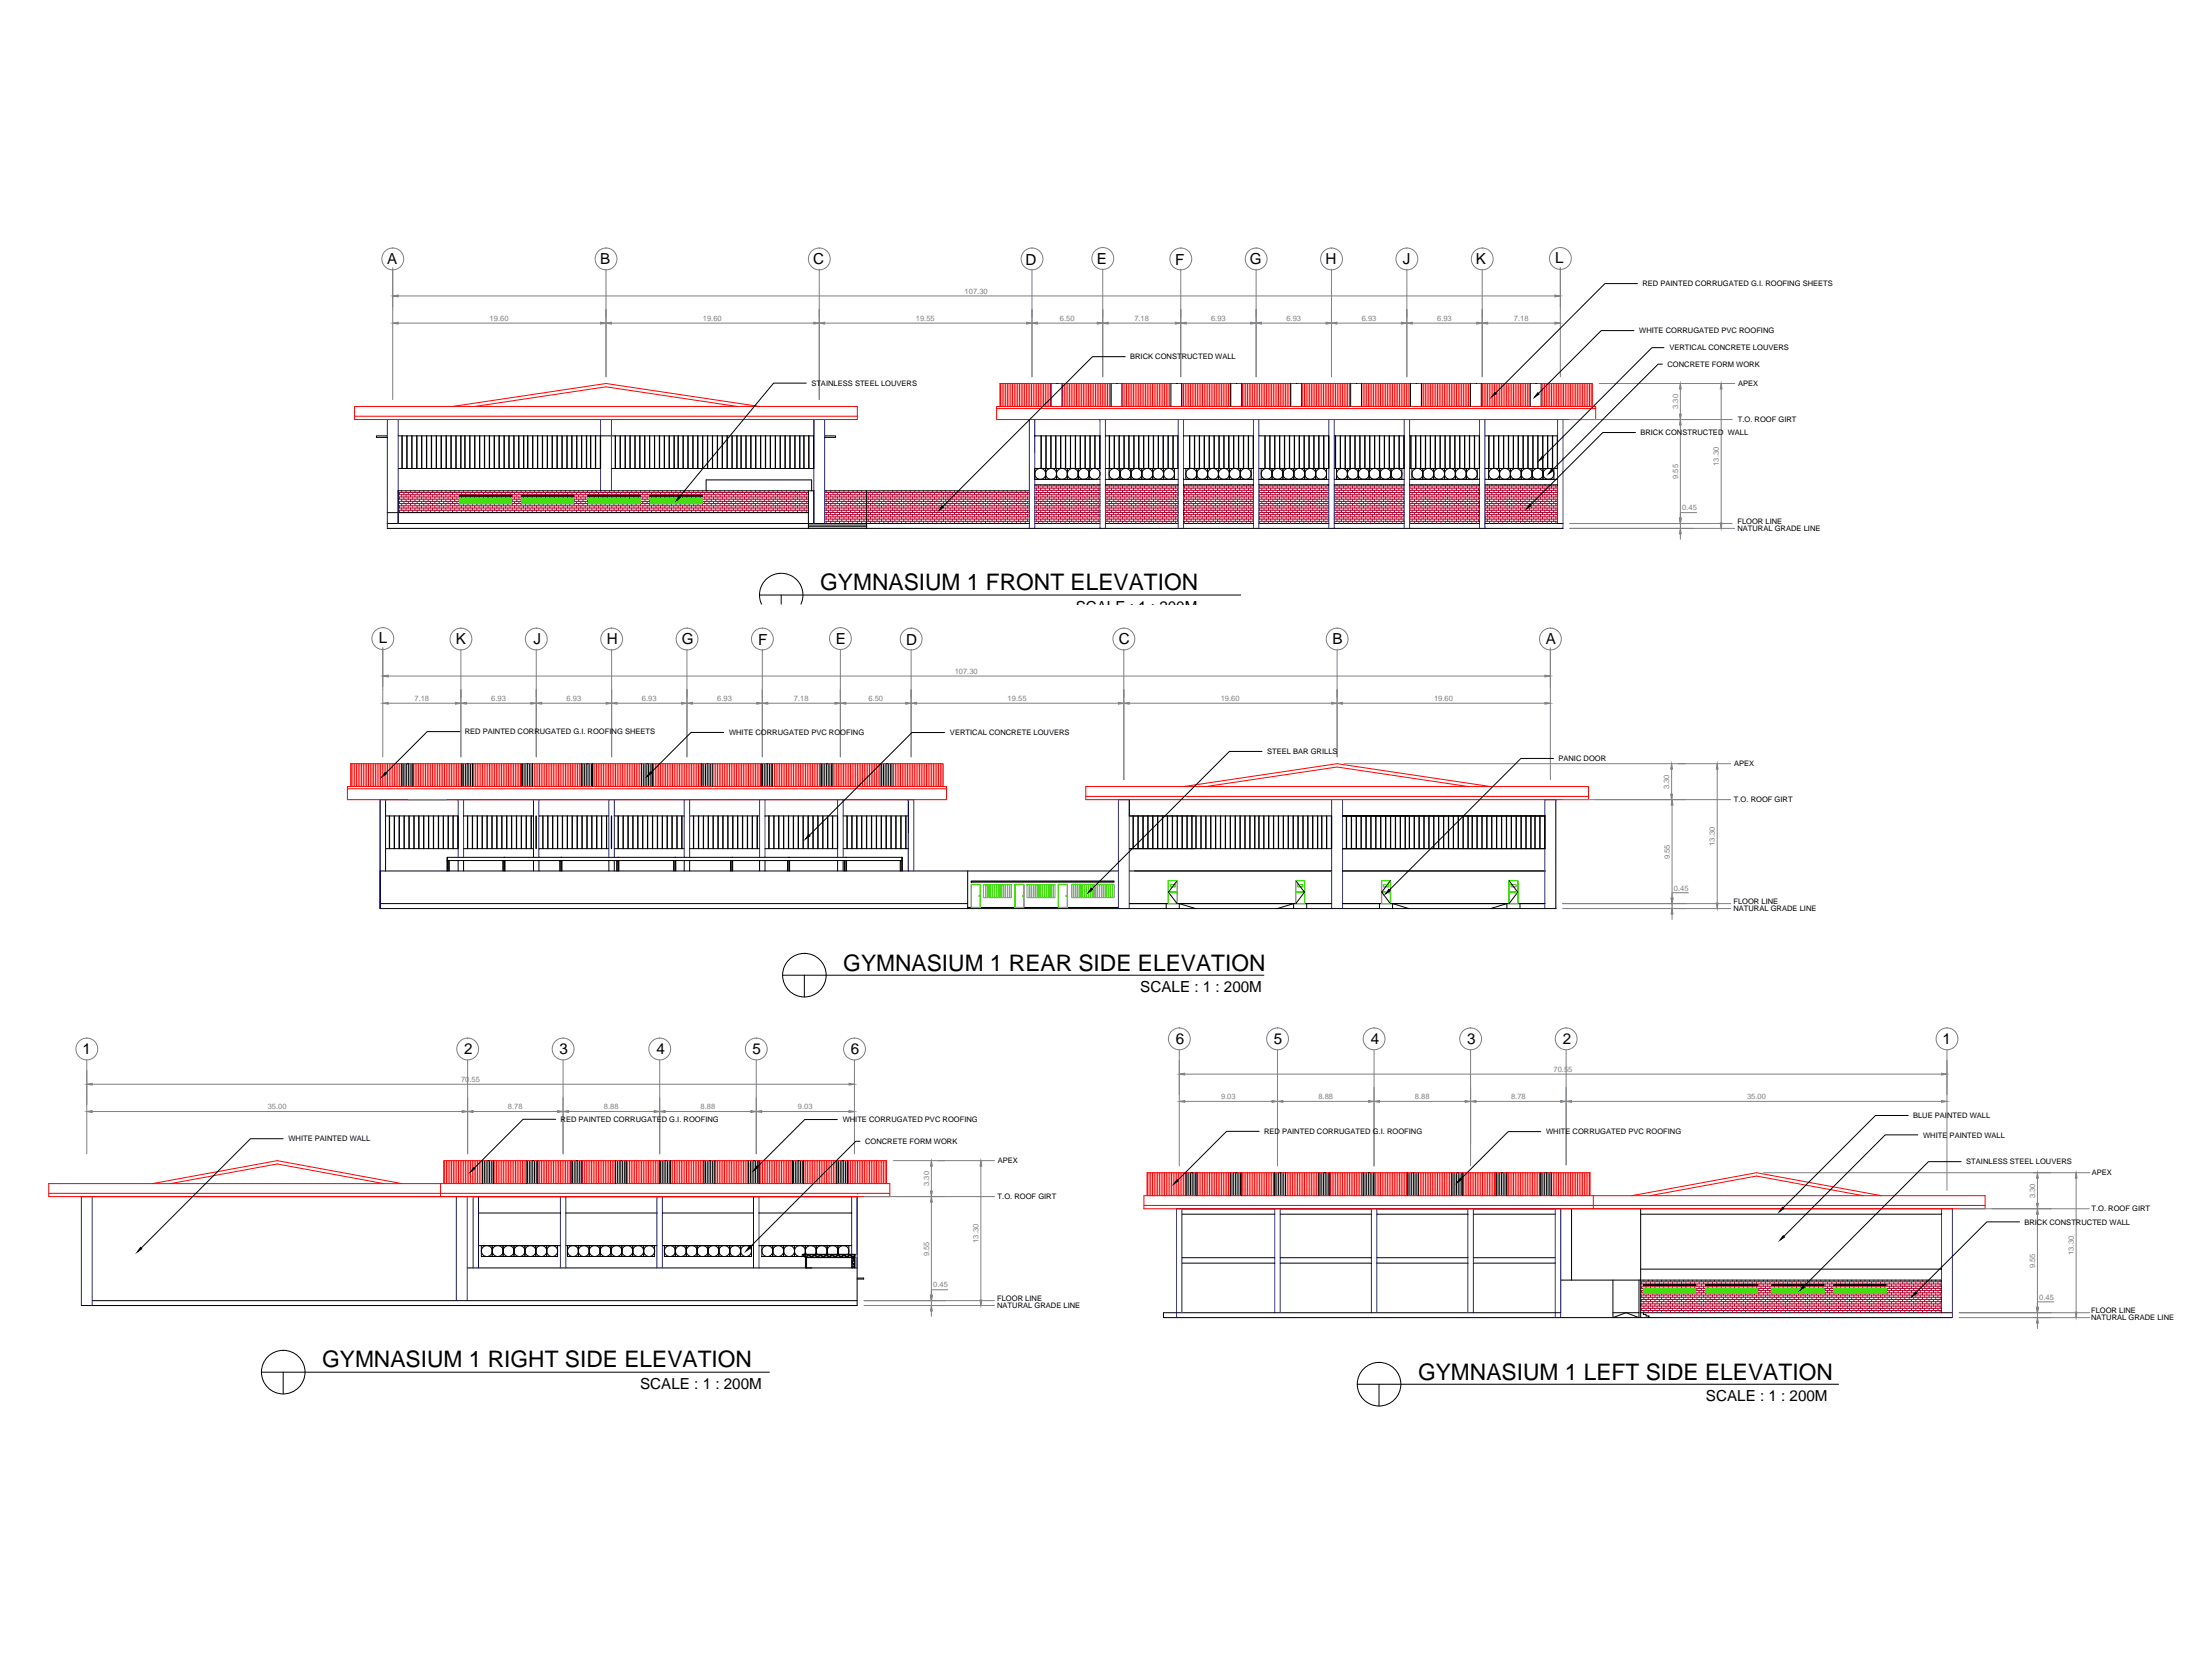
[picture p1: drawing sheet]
<svg xmlns="http://www.w3.org/2000/svg" width="1016mm" height="762mm" viewBox="0 0 1016 762" stroke-linecap="round" stroke-linejoin="round" font-family="sans-serif">
<defs><g id="words">
<g font-size="10.5">
<text x="377" y="271">GYMNASIUM 1 FRONT ELEVATION</text>
<text x="388" y="446">GYMNASIUM 1 REAR SIDE ELEVATION</text>
<text x="148" y="628">GYMNASIUM 1 RIGHT SIDE ELEVATION</text>
<text x="652" y="634">GYMNASIUM 1 LEFT SIDE ELEVATION</text>
</g>
<g font-size="7">
<text x="178" y="121">A</text>
<text x="276" y="121">B</text>
<text x="374" y="121">C</text>
<text x="471" y="122">D</text>
<text x="504" y="121">E</text>
<text x="540" y="122">F</text>
<text x="574" y="121">G</text>
<text x="609" y="121">H</text>
<text x="645" y="121">J</text>
<text x="678" y="121">K</text>
<text x="715" y="121">L</text>
<text x="494" y="281">SCALE : 1 : 200M</text>
<text x="174" y="295">L</text>
<text x="210" y="296">K</text>
<text x="245" y="296">J</text>
<text x="279" y="296">H</text>
<text x="313" y="296">G</text>
<text x="348" y="296">F</text>
<text x="384" y="296">E</text>
<text x="416" y="296">D</text>
<text x="514" y="296">C</text>
<text x="612" y="296">B</text>
<text x="710" y="296">A</text>
<text x="524" y="456">SCALE : 1 : 200M</text>
<text x="540" y="480">6</text>
<text x="585" y="480">5</text>
<text x="630" y="480">4</text>
<text x="674" y="480">3</text>
<text x="718" y="480">2</text>
<text x="893" y="480">1</text>
<text x="38" y="484">1</text>
<text x="213" y="484">2</text>
<text x="257" y="484">3</text>
<text x="302" y="484">4</text>
<text x="346" y="484">5</text>
<text x="391" y="484">6</text>
<text x="294" y="638">SCALE : 1 : 200M</text>
<text x="784" y="644">SCALE : 1 : 200M</text>
</g>
<g font-size="3.5">
<text x="755" y="132">RED PAINTED CORRUGATED G.I. ROOFING SHEETS</text>
<text x="753" y="153">WHITE CORRUGATED PVC ROOFING</text>
<text x="767" y="161">VERTICAL CONCRETE LOUVERS</text>
<text x="519" y="165">BRICK CONSTRUCTED WALL</text>
<text x="766" y="169">CONCRETE FORM WORK</text>
<text x="373" y="177">STAINLESS STEEL LOUVERS</text>
<text x="799" y="177">APEX</text>
<text x="799" y="194">T.O. ROOF GIRT</text>
<text x="754" y="200">BRICK CONSTRUCTED WALL</text>
<text x="798" y="244">NATURAL GRADE LINE</text>
<text x="798" y="241">FLOOR LINE</text>
<text x="214" y="337">RED PAINTED CORRUGATED G.I. ROOFING SHEETS</text>
<text x="335" y="338">WHITE CORRUGATED PVC ROOFING</text>
<text x="437" y="338">VERTICAL CONCRETE LOUVERS</text>
<text x="582" y="346">STEEL BAR GRILLS</text>
<text x="716" y="350">PANIC DOOR</text>
<text x="797" y="352">APEX</text>
<text x="797" y="368">T.O. ROOF GIRT</text>
<text x="797" y="418">NATURAL GRADE LINE</text>
<text x="797" y="415">FLOOR LINE</text>
<text x="258" y="515">RED PAINTED CORRUGATED G.I. ROOFING</text>
<text x="387" y="515">WHITE CORRUGATED PVC ROOFING</text>
<text x="879" y="514">BLUE PAINTED WALL</text>
<text x="581" y="521">RED PAINTED CORRUGATED G.I. ROOFING</text>
<text x="710" y="521">WHITE CORRUGATED PVC ROOFING</text>
<text x="133" y="524">WHITE PAINTED WALL</text>
<text x="398" y="525">CONCRETE FORM WORK</text>
<text x="884" y="523">WHITE PAINTED WALL</text>
<text x="458" y="534">APEX</text>
<text x="904" y="535">STAINLESS STEEL LOUVERS</text>
<text x="961" y="540">APEX</text>
<text x="458" y="551">T.O. ROOF GIRT</text>
<text x="961" y="556">T.O. ROOF GIRT</text>
<text x="930" y="562">BRICK CONSTRUCTED WALL</text>
<text x="458" y="598">FLOOR LINE</text>
<text x="458" y="601">NATURAL GRADE LINE</text>
<text x="961" y="603">FLOOR LINE</text>
<text x="961" y="606">NATURAL GRADE LINE</text>
</g>
<g font-size="3.5" fill="#808080">
<text x="443" y="135">107.30</text>
<text x="225" y="147">19.60</text>
<text x="323" y="147">19.60</text>
<text x="421" y="147">19.55</text>
<text x="487" y="147">6.50</text>
<text x="521" y="147">7.18</text>
<text x="557" y="147">6.93</text>
<text x="591" y="147">6.93</text>
<text x="626" y="147">6.93</text>
<text x="660" y="147">6.93</text>
<text x="696" y="147">7.18</text>
<text x="771" y="188" transform="rotate(-90 771 188)">3.30</text>
<text x="790" y="214" transform="rotate(-90 790 214)">13.30</text>
<text x="771" y="220" transform="rotate(-90 771 220)">9.55</text>
<text x="773" y="234">0.45</text>
<text x="439" y="309">107.30</text>
<text x="190" y="322">7.18</text>
<text x="226" y="322">6.93</text>
<text x="260" y="322">6.93</text>
<text x="295" y="322">6.93</text>
<text x="330" y="322">6.93</text>
<text x="365" y="322">7.18</text>
<text x="399" y="322">6.50</text>
<text x="463" y="322">19.55</text>
<text x="561" y="322">19.60</text>
<text x="659" y="322">19.60</text>
<text x="767" y="362" transform="rotate(-90 767 362)">3.30</text>
<text x="788" y="388" transform="rotate(-90 788 388)">13.30</text>
<text x="767" y="395" transform="rotate(-90 767 395)">9.55</text>
<text x="769" y="409">0.45</text>
<text x="212" y="497">70.55</text>
<text x="714" y="492">70.55</text>
<text x="123" y="509">35.00</text>
<text x="233" y="509">8.78</text>
<text x="278" y="509">8.88</text>
<text x="322" y="509">8.88</text>
<text x="367" y="509">9.03</text>
<text x="561" y="505">9.03</text>
<text x="606" y="505">8.88</text>
<text x="650" y="505">8.88</text>
<text x="694" y="505">8.78</text>
<text x="803" y="505">35.00</text>
<text x="427" y="545" transform="rotate(-90 427 545)">3.30</text>
<text x="935" y="550" transform="rotate(-90 935 550)">3.30</text>
<text x="450" y="571" transform="rotate(-90 450 571)">13.30</text>
<text x="427" y="577" transform="rotate(-90 427 577)">9.55</text>
<text x="953" y="576" transform="rotate(-90 953 576)">13.30</text>
<text x="935" y="582" transform="rotate(-90 935 582)">9.55</text>
<text x="429" y="591">0.45</text>
<text x="937" y="597">0.45</text>
</g>
</g></defs>
<!-- layer: 0 -->
<g fill="none" stroke="#000" stroke-width=".46">
<path d="M752 130h-15l-50 51M751 152h-15l-29 29M765 160h-6l-50 50M371 176h-16l-43 52M483 176v11M486 176h.1M488 176v11M511 176v11M513 176h.1M516 176v11M517 164h-15l-69 69M538 176v11"/>
<path d="M541 176h.1M543 176v11M566 176v11M568 176h.1M571 176v11M593 176v11M596 176h.1M598 176v11M621 176v11M623 176h.1M626 176v11M648 176v11"/>
<path d="M651 176h.1M653 176v11M676 176v11M678 176h.1M681 176v11M703 176v11M706 176h.1M708 176v11M764 167h-2l-49 49M752 199h-15l-34 33M178 200h-5v1h5M183 200h191v15h-93"/>
<path d="M185 200v15M187 200v15M189 200v15M191 200v15M192 200v15M194 200v15M196 200v15M198 200v15M200 200v15M201 200v15M203 200v15M205 200v15"/>
<path d="M207 200v15M209 200v15M210 200v15M212 200v15M214 200v15M216 200v15M218 200v15M220 200v15M223 200v15M225 200v15M227 200v15M229 200v15"/>
<path d="M232 200v15M234 200v15M236 200v15M238 200v15M241 200v15M242 200v15M243 200v15M245 200v15M247 200v15M249 200v15M251 200v15M252 200v15"/>
<path d="M254 200v15M256 200v15M258 200v15M260 200v15M261 200v15M263 200v15M265 200v15M267 200v15M269 200v15M270 200v15M271 200v15M274 200v15"/>
<path d="M276 200v15M276 200v15h-93M283 200v15M285 200v15M287 200v15M289 200v15M290 200v15M292 200v15M294 200v15M296 200v15M298 200v15M299 200v15"/>
<path d="M301 200v15M303 200v15M305 200v15M307 200v15M308 200v15M310 200v15M312 200v15M314 200v15M316 200v15M318 200v15M321 200v15M323 200v15"/>
<path d="M325 200v15M327 200v15M330 200v15M332 200v15M334 200v15M336 200v15M339 200v15M340 200v15M341 200v15M343 200v15M345 200v15M347 200v15"/>
<path d="M349 200v15M350 200v15M352 200v15M354 200v15M356 200v15M358 200v15M359 200v15M361 200v15M363 200v15M365 200v15M367 200v15M368 200v15"/>
<path d="M369 200v15M372 200v15M374 200v15M379 200h5v1h-5M475 219v-4h5v5h-5v-1M475 215h30M475 200h30v15M478 200v15M480 219v-4h5v5h-5v-1M481 200v15M483 200v15M485 200v15"/>
<path d="M485 219v-4h5v5h-5v-1M487 200v15M490 200v15M490 215h5v5h-5zM492 200v15M494 200v15M495 215h5v5h-5zM496 200v15M499 200v15M501 200v15M503 200v15M505 215h-5v5h3"/>
<path d="M508 215h33M508 200h33M510 219v-4h5v5h-5v-1M510 200v15M512 200v15M514 200v15M515 219v-4h5v5h-5v-1M516 200v15M517 200v15M519 200v15M520 219v-4h5v5h-5v-1M521 200v15"/>
<path d="M523 200v15M525 215h5v5h-5zM525 200v15M526 200v15M528 200v15M530 215h5v5h-5zM530 200v15M532 200v15M534 200v15M535 200v15M535 215h5v5h-5zM537 200v15"/>
<path d="M539 200v15M541 200v15M544 200h32v15h-32M545 219v-4h5v5h-5v-1M547 200v15M549 200v15M550 219v-4h5v5h-5v-1M551 200v15M553 200v15M555 219v-4h5v5h-5v-1M556 200v15M558 200v15"/>
<path d="M560 215h5v5h-5zM560 200v15M562 200v15M565 200v15M565 215h5v5h-5zM567 200v15M569 200v15M570 215h5v5h-5zM571 200v15M574 200v15M576 200v15M578 200h33v15h-33"/>
<path d="M580 219v-4h5v5h-5v-1M581 200v15M583 200v15M584 200v15M585 219v-4h5v5h-5v-1M586 200v15M588 200v15M590 219v-4h5v5h-5v-1M590 200v15M592 200v15M593 200v15M595 215h5v5h-5z"/>
<path d="M595 200v15M597 200v15M599 200v15M600 215h5v5h-5zM601 200v15M602 200v15M604 200v15M605 215h5v5h-5zM606 200v15M608 200v15M610 200v15M613 200h32v15h-32"/>
<path d="M614 200v15M614 219v-4h5v5h-5v-1M616 200v15M618 200v15M619 219v-4h5v5h-5v-1M620 200v15M623 200v15M624 219v-4h5v5h-5v-1M625 200v15M627 200v15M629 215h5v5h-5zM629 200v15"/>
<path d="M632 200v15M634 200v15M634 215h5v5h-5zM636 200v15M638 200v15M639 215h5v5h-5zM641 200v15M643 200v15M648 200h32v15h-32M648 200v15M649 219v-4h5v5h-5v-1M650 200v15"/>
<path d="M651 200v15M653 200v15M654 219v-4h5v5h-5v-1M655 200v15M657 200v15M659 219v-4h5v5h-5v-1M659 200v15M660 200v15M662 200v15M664 215h5v5h-5zM664 200v15M666 200v15"/>
<path d="M668 200v15M669 200v15M669 215h5v5h-5zM671 200v15M673 200v15M674 215h5v5h-5zM675 200v15M678 200v15M682 215h34M682 200h34M684 219v-4h5v5h-5v-1M684 200v15"/>
<path d="M686 200v15M689 200v15M689 219v-4h5v5h-5v-1M691 200v15M693 200v15M694 219v-4h5v5h-5v-1M695 200v15M698 200v15M699 215h5v5h-5zM700 200v15M702 200v15M704 215h5v5h-5z"/>
<path d="M704 200v15M707 200v15M709 200v15M709 215h5v5h-5zM711 200v15M713 200v15M716 200v15M178 235h193M211 227h24v1h-24zM240 227h24v1h-24zM270 227h24v1h-24zM299 227h24v1h-24z"/>
<path d="M324 225v-5h49v5M371 225v18M379 225h94M398 225v18M475 220h30M475 223h30M508 220h33M508 223h33M544 220h32M544 223h32M578 220h33M578 223h33"/>
<path d="M613 220h32M613 223h32M648 220h32M648 223h32M682 220h34M682 223h34M178 243h540M183 240v-15h191v15h-196h295h-102M371 241h27M371 242h27M475 240h30M508 240h33"/>
<path d="M544 240h32M578 240h33M613 240h32M648 240h32M682 240h36M349 273h221M350 277a10 10 0 0 1 9-14 10 10 0 0 1 9 14M359 273v4M211 336h-15l-19 19M333 336h-15l-19 19M434 336h-15l-47 48M185 351v10"/>
<path d="M186 351v10M187 351v10M187 351h.1M188 351v10M189 351v10M190 351v10M212 351v10M213 351v10M214 351v10M215 351v10M215 351h.1M216 351v10"/>
<path d="M217 351v10M240 351v10M241 351v10M242 351v10M242 351h.1M243 351v10M244 351v10M245 351v10M267 351v10M268 351v10M269 351v10M270 351h.1"/>
<path d="M270 351v10M271 351v10M272 351v10M295 351v10M296 351v10M297 351v10M297 351h.1M298 351v10M299 351v10M300 351v10M322 351v10M323 351v10"/>
<path d="M324 351v10M325 351h.1M325 351v10M326 351v10M327 351v10M350 351v10M351 351v10M352 351v10M352 351h.1M353 351v10M354 351v10M355 351v10"/>
<path d="M377 351v10M378 351v10M379 351v10M380 351v10M380 351h.1M381 351v10M382 351v10M405 351v10M406 351v10M407 351v10M407 351h.1M408 351v10"/>
<path d="M409 351v10M410 351v10M580 345h-15l-63 63M714 348h-15l-61 61M175 367h245M177 375h34v15h-34M179 375v15M181 375v15M183 375v15M184 375v15M186 375v15M188 375v15"/>
<path d="M190 375v15M192 375v15M193 375v15M195 375v15M197 375v15M199 375v15M201 375v15M202 375v15M204 375v15M206 375v15M208 375v15M210 375v15"/>
<path d="M213 375h32M215 375v15M217 375v15M219 375v15M222 375v15M224 375v15M226 375v15M228 375v15M231 375v15M233 375v15M235 375v15M237 375v15"/>
<path d="M240 375v15M242 375v15M244 375v15M246 375v15M248 375h32M249 375v15M250 375v15M252 375v15M254 375v15M256 375v15M258 375v15M259 375v15"/>
<path d="M261 375v15M263 375v15M265 375v15M267 375v15M268 375v15M270 375v15M272 375v15M274 375v15M276 375v15M277 375v15M279 375v15M281 375v15"/>
<path d="M282 375h32M284 375v15M286 375v15M289 375v15M291 375v15M293 375v15M295 375v15M298 375v15M300 375v15M302 375v15M304 375v15M307 375v15"/>
<path d="M309 375v15M311 375v15M313 375v15M317 375h32M319 375v15M321 375v15M323 375v15M325 375v15M326 375v15M328 375v15M330 375v15M332 375v15"/>
<path d="M334 375v15M335 375v15M337 375v15M339 375v15M341 375v15M343 375v15M344 375v15M346 375v15M348 375v15M352 375h33v15h-33M353 375v15M356 375v15"/>
<path d="M358 375v15M360 375v15M362 375v15M365 375v15M367 375v15M369 375v15M371 375v15M374 375v15M376 375v15M378 375v15M380 375v15M383 375v15"/>
<path d="M387 375h30M389 375v15M391 375v15M392 375v15M394 375v15M396 375v15M398 375v15M400 375v15M401 375v15M403 375v15M405 375v15M407 375v15"/>
<path d="M409 375v15M410 375v15M412 375v15M414 375v15M416 375v15M514 367h5v8h93v15h-93M519 375h30M521 375v15M523 375v15M525 375v15M527 375v15M528 375v15"/>
<path d="M530 375v15M532 375v15M534 375v15M536 375v15M537 375v15M539 375v15M541 375v15M543 375v15M545 375v15M546 375v15M548 375v15M550 375v15"/>
<path d="M552 375v15M554 375v15M556 375v15M559 375v15M561 375v15M563 375v15M565 375v15M568 375v15M570 375v15M572 375v15M574 375v15M577 375v15"/>
<path d="M578 375v15M579 375v15M581 375v15M583 375v15M585 375v15M587 375v15M588 375v15M590 375v15M592 375v15M594 375v15M596 375v15M597 375v15"/>
<path d="M599 375v15M601 375v15M603 375v15M605 375v15M606 375v15M607 375v15M610 375v15M612 375v15M617 375h93v15h-93M619 375v15M621 375v15M623 375v15"/>
<path d="M625 375v15M626 375v15M628 375v15M630 375v15M632 375v15M634 375v15M635 375v15M637 375v15M639 375v15M641 375v15M643 375v15M644 375v15"/>
<path d="M646 375v15M648 375v15M650 375v15M652 375v15M654 375v15M657 375v15M659 375v15M661 375v15M663 375v15M666 375v15M668 375v15M670 375v15"/>
<path d="M672 375v15M675 375v15M676 375v15M677 375v15M679 375v15M681 375v15M683 375v15M685 375v15M686 375v15M688 375v15M690 375v15M692 375v15"/>
<path d="M694 375v15M695 375v15M697 375v15M699 375v15M701 375v15M703 375v15M704 375v15M705 375v15M708 375v15M710 375v15M710 367h5M205 395h210"/>
<path d="M206 394v6M206 395v5M211 395v5M213 395v5M213 390h32M231 395v5M232 394h.1M232 395v5M245 395v5M248 395v5M248 390h32M257 395v5"/>
<path d="M258 394h.1M258 395v5M280 395v5M282 395v5M282 390h32M283 395v5M284 395v5M284 394h.1M310 395v5M310 394h.1M311 395v5M314 395v5"/>
<path d="M317 395v5M317 390h32M336 395v5M336 394h.1M337 395v5M349 395v5M352 395v5M362 395v5M362 394h.1M363 395v5M385 395v5M387 395v5"/>
<path d="M387 390h30M388 395v5M388 394h.1M389 395v5M414 395v5M414 394v6M175 415h270M205 400v-6h210v6M445 417h69M445 400v17M446 405h66h-66zM514 400h-339v17h540"/>
<path d="M519 415h93M519 400h93M536 415v2M541 405l-4 5 4 5M542 417v-2l7 2M587 417l7-2v2M595 405l4 5-4 5M600 415v2M617 415h93M617 400h93M634 415v2M639 405l-4 5 4 5"/>
<path d="M640 417v-2l7 2M685 417l7-2v2M693 405l4 5-4 5M698 415v2M360 448h221M370 448v10M255 514h-15l-22 23M385 514h-15l-22 22M579 520h-15l-23 22M708 520h-15l-22 21M877 512h-15l-43 43M130 523h-15l-50 50"/>
<path d="M222 533v11M223 533v11M224 533v11M224 533h.1M225 533v11M226 533v11M227 533v11M242 533v11M243 533v11M244 533v11M245 533h.1M245 533v11"/>
<path d="M246 533v11M247 533v11M262 533v11M263 533v11M264 533v11M265 533v11M265 533h.1M266 533v11M267 533v11M283 533v11M284 533v11M285 533v11"/>
<path d="M285 533h.1M286 533v11M287 533v11M288 533v11M303 533v11M304 533v11M305 533v11M306 533h.1M306 533v11M307 533v11M308 533v11M323 533v11"/>
<path d="M324 533v11M325 533v11M326 533v11M326 533h.1M327 533v11M328 533v11M329 533v11M344 533v11M345 533v11M346 533v11M346 533h.1M347 533v11"/>
<path d="M348 533v11M349 533v11M364 533v11M365 533v11M366 533v11M367 533h.1M367 533v11M368 533v11M369 533v11M385 533v11M386 533v11M387 533v11"/>
<path d="M387 533h.1M388 533v11M389 533v11M390 533v11M395 524h-2l-48 49M545 539v10M546 539v10M547 539v10M547 539h.1M548 539v10M549 539v10M550 539v10"/>
<path d="M565 539v10M566 539v10M567 539v10M568 539v10M568 539h.1M569 539v10M570 539v10M586 539v10M587 539v10M588 539v10M588 539h.1M589 539v10"/>
<path d="M590 539v10M591 539v10M606 539v10M607 539v10M608 539v10M609 539h.1M609 539v10M610 539v10M611 539v10M626 539v10M627 539v10M628 539v10"/>
<path d="M629 539v10M629 539h.1M630 539v10M631 539v10M647 539v10M648 539v10M649 539v10M649 539h.1M650 539v10M651 539v10M652 539v10M667 539v10"/>
<path d="M668 539v10M669 539v10M670 539h.1M670 539v10M671 539v10M672 539v10M687 539v10M688 539v10M689 539v10M690 539h.1M690 539v10M691 539v10"/>
<path d="M692 539v10M708 539v10M709 539v10M710 539v10M710 539h.1M711 539v10M712 539v10M713 539v10M881 521h-15l-46 47M901 534h-15l-57 57M217 550h177M220 557h38"/>
<path d="M260 557h42M304 557h42M349 557h42M394 548h.1M541 555h176M543 558h43M588 558h42M633 558h42M677 558h38M722 555v33M754 555v50M754 558h138"/>
<path d="M220 572h38M221 572h5v5h-5zM226 572h5v5h-5zM231 572h5v5h-5zM236 572h5v5h-5zM241 572h5v5h-5zM246 572h5v5h-5zM251 572h5v5h-5zM260 572h42M261 572h5v5h-5zM266 572h5v5h-5zM271 572h5v5h-5z"/>
<path d="M276 572h5v5h-5zM281 572h5v5h-5zM286 572h5v5h-5zM291 572h5v5h-5zM296 572h5v5h-5zM304 572h42M305 572h5v5h-5zM310 572h5v5h-5zM315 572h5v5h-5zM320 572h5v5h-5zM325 572h5v5h-5zM330 572h5v5h-5z"/>
<path d="M335 572h5v5h-5zM340 572h5v5h-5zM349 572h42M350 572h5v5h-5zM355 572h5v5h-5zM360 572h5v5h-5zM369 576h24v1h-23M369 576l1 1 1-1M370 578v4h3M370 578l-1-2h24v6M370 578h23M371 576a2.5 2.5 0 0 1 0-3 2.5 2.5 0 0 1 3 0 2.5 2.5 0 0 1 1 3"/>
<path d="M371 577l1-1 1 1M371 578v4M372 576l1 1 1-1M373 577l1-1 1 1M375 576l1 1 1-1M376 576a2.5 2.5 0 0 1 0-3 2.5 2.5 0 0 1 3 0 2.5 2.5 0 0 1 1 3M376 577l1-1 1 1M377 576l1 1 1-1M379 577l1-1 1 1M380 576l1 1 1-1M381 576a2.5 2.5 0 0 1 0-3 2.5 2.5 0 0 1 3 0 2.5 2.5 0 0 1 1 3M381 577l1-1 1 1"/>
<path d="M383 576l1 1 1-1M384 577l1-1 1 1M385 576l1 1 1-1M386 576a2.5 2.5 0 0 1 0-3 2.5 2.5 0 0 1 3 0 2.5 2.5 0 0 1 1 3M387 577l1-1 1 1M388 576l1 1 1-1M390 577l1-1 1 1M390 576v-4h-5v4v-4h-5v4v-4h-5v4v-4h-5v4v-4h-5v5h5v-1M391 576l1 1h1M391 576v1M391 577h.1M391 578v4"/>
<path d="M392 578v4M392 578v1M392 578h1M393 578v4M393 577h-1M393 579l-1 1 1 1M393 576h.1M394 577v23h-357M543 578h43M588 578h42M633 578h42M677 578h38"/>
<path d="M928 561h-15l-33 33M42 597h352M215 582h179M392 580l1 1-1 1M393 582h-1M394 587h3v1h-3M543 580h43M588 580h42M633 580h42M677 580h38M717 588h175M741 588v17l6-2 6 2v-17"/>
<path d="M754 583h138M755 590h24h-24zM784 590h24h-24zM814 590h24h-24zM843 590h24h-24zM717 603h-182v2h362M741 603h12M754 603h143M755 603v1h3v1v-1M120 630h234M130 630v10M624 636h221"/>
<path d="M634 636v10"/>
<circle cx="478" cy="218" r="2.5"/>
<circle cx="483" cy="218" r="2.5"/>
<circle cx="488" cy="218" r="2.5"/>
<circle cx="493" cy="218" r="2.5"/>
<circle cx="498" cy="218" r="2.5"/>
<circle cx="503" cy="218" r="2.5"/>
<circle cx="512" cy="218" r="2.5"/>
<circle cx="517" cy="218" r="2.5"/>
<circle cx="522" cy="218" r="2.5"/>
<circle cx="527" cy="218" r="2.5"/>
<circle cx="532" cy="218" r="2.5"/>
<circle cx="537" cy="218" r="2.5"/>
<circle cx="547" cy="218" r="2.5"/>
<circle cx="552" cy="218" r="2.5"/>
<circle cx="557" cy="218" r="2.5"/>
<circle cx="562" cy="218" r="2.5"/>
<circle cx="567" cy="218" r="2.5"/>
<circle cx="572" cy="218" r="2.5"/>
<circle cx="582" cy="218" r="2.5"/>
<circle cx="587" cy="218" r="2.5"/>
<circle cx="592" cy="218" r="2.5"/>
<circle cx="597" cy="218" r="2.5"/>
<circle cx="602" cy="218" r="2.5"/>
<circle cx="607" cy="218" r="2.5"/>
<circle cx="617" cy="218" r="2.5"/>
<circle cx="622" cy="218" r="2.5"/>
<circle cx="627" cy="218" r="2.5"/>
<circle cx="632" cy="218" r="2.5"/>
<circle cx="637" cy="218" r="2.5"/>
<circle cx="642" cy="218" r="2.5"/>
<circle cx="651" cy="218" r="2.5"/>
<circle cx="656" cy="218" r="2.5"/>
<circle cx="661" cy="218" r="2.5"/>
<circle cx="666" cy="218" r="2.5"/>
<circle cx="671" cy="218" r="2.5"/>
<circle cx="676" cy="218" r="2.5"/>
<circle cx="687" cy="218" r="2.5"/>
<circle cx="692" cy="218" r="2.5"/>
<circle cx="697" cy="218" r="2.5"/>
<circle cx="702" cy="218" r="2.5"/>
<circle cx="707" cy="218" r="2.5"/>
<circle cx="712" cy="218" r="2.5"/>
<circle cx="370" cy="448" r="10"/>
<circle cx="224" cy="575" r="2.5"/>
<circle cx="229" cy="575" r="2.5"/>
<circle cx="234" cy="575" r="2.5"/>
<circle cx="239" cy="575" r="2.5"/>
<circle cx="244" cy="575" r="2.5"/>
<circle cx="249" cy="575" r="2.5"/>
<circle cx="254" cy="575" r="2.5"/>
<circle cx="263" cy="575" r="2.5"/>
<circle cx="268" cy="575" r="2.5"/>
<circle cx="273" cy="575" r="2.5"/>
<circle cx="278" cy="575" r="2.5"/>
<circle cx="283" cy="575" r="2.5"/>
<circle cx="288" cy="575" r="2.5"/>
<circle cx="293" cy="575" r="2.5"/>
<circle cx="298" cy="575" r="2.5"/>
<circle cx="308" cy="575" r="2.5"/>
<circle cx="313" cy="575" r="2.5"/>
<circle cx="318" cy="575" r="2.5"/>
<circle cx="323" cy="575" r="2.5"/>
<circle cx="328" cy="575" r="2.5"/>
<circle cx="333" cy="575" r="2.5"/>
<circle cx="338" cy="575" r="2.5"/>
<circle cx="343" cy="575" r="2.5"/>
<circle cx="353" cy="575" r="2.5"/>
<circle cx="358" cy="575" r="2.5"/>
<circle cx="363" cy="575" r="2.5"/>
<circle cx="368" cy="575" r="2.5"/>
<circle cx="130" cy="630" r="10"/>
<circle cx="634" cy="636" r="10"/>
</g>
<!-- layer: roof -->
<g fill="none" stroke="#f00" stroke-width=".46">
<path d="M460 176v11M461 176v11M462 176v11M463 176v11M464 176v11M465 176v11M466 176v11M467 176v11M468 176v11M469 176v11M470 176v11M471 176v11"/>
<path d="M472 176v11M473 176v11M474 176v11M475 176v11M476 176v11M477 176v11M478 176v11M479 176v11M480 176v11M481 176v11M482 176v11M483 176v11"/>
<path d="M488 176v11M489 176v11M490 176v11M491 176v11M492 176v11M493 176v11M494 176v11M495 176v11M496 176v11M497 176v11M498 176v11M499 176v11"/>
<path d="M500 176v11M501 176v11M502 176v11M503 176v11M504 176v11M505 176v11M506 176v11M507 176v11M508 176v11M509 176v11M510 176v11M511 176v11"/>
<path d="M516 176v11M517 176v11M518 176v11M519 176v11M520 176v11M521 176v11M522 176v11M523 176v11M524 176v11M525 176v11M526 176v11M527 176v11"/>
<path d="M528 176v11M529 176v11M530 176v11M531 176v11M532 176v11M533 176v11M534 176v11M535 176v11M536 176v11M537 176v11M538 176v11M543 176v11"/>
<path d="M544 176v11M545 176v11M546 176v11M547 176v11M548 176v11M549 176v11M550 176v11M551 176v11M552 176v11M553 176v11M554 176v11M555 176v11"/>
<path d="M556 176v11M557 176v11M558 176v11M559 176v11M560 176v11M561 176v11M562 176v11M563 176v11M564 176v11M565 176v11M571 176v11M572 176v11"/>
<path d="M573 176v11M574 176v11M575 176v11M576 176v11M577 176v11M578 176v11M579 176v11M580 176v11M581 176v11M582 176v11M583 176v11M584 176v11"/>
<path d="M585 176v11M586 176v11M587 176v11M588 176v11M589 176v11M590 176v11M591 176v11M592 176v11M593 176v11M599 176v11M600 176v11M601 176v11"/>
<path d="M602 176v11M603 176v11M604 176v11M605 176v11M606 176v11M607 176v11M608 176v11M609 176v11M610 176v11M611 176v11M612 176v11M613 176v11"/>
<path d="M614 176v11M615 176v11M616 176v11M617 176v11M618 176v11M619 176v11M620 176v11M626 176v11M627 176v11M628 176v11M629 176v11M630 176v11"/>
<path d="M631 176v11M632 176v11M633 176v11M634 176v11M635 176v11M636 176v11M637 176v11M638 176v11M639 176v11M640 176v11M641 176v11M642 176v11"/>
<path d="M643 176v11M644 176v11M645 176v11M646 176v11M647 176v11M648 176v11M653 176v11M654 176v11M655 176v11M656 176v11M657 176v11M658 176v11"/>
<path d="M659 176v11M660 176v11M661 176v11M662 176v11M663 176v11M664 176v11M665 176v11M666 176v11M667 176v11M668 176v11M669 176v11M670 176v11"/>
<path d="M671 176v11M672 176v11M673 176v11M674 176v11M675 176v11M676 176v11M681 176v11M682 176v11M683 176v11M684 176v11M685 176v11M686 176v11"/>
<path d="M687 176v11M688 176v11M689 176v11M690 176v11M691 176v11M692 176v11M693 176v11M694 176v11M695 176v11M696 176v11M697 176v11M698 176v11"/>
<path d="M699 176v11M700 176v11M701 176v11M702 176v11M703 176v11M709 176v11M710 176v11M711 176v11M712 176v11M713 176v11M714 176v11M715 176v11"/>
<path d="M716 176v11M717 176v11M718 176v11M719 176v11M720 176v11M721 176v11M722 176v11M723 176v11M724 176v11M725 176v11M726 176v11M727 176v11"/>
<path d="M728 176v11M729 176v11M730 176v11M731 176v11M163 187h231v6h-231zM163 191h231M208 187l70-11 71 11M218 187l60-9 61 9M458 187h275v6h-275zM458 188h275M459 187v-11h273v11M161 351v10"/>
<path d="M162 351v10M163 351v10M164 351v10M165 351v10M166 351v10M167 351v10M168 351v10M169 351v10M170 351v10M171 351v10M172 351v10M173 351v10"/>
<path d="M174 351v10M175 351v10M176 351v10M177 351v10M178 351v10M179 351v10M180 351v10M181 351v10M182 351v10M183 351v10M184 351v10M190 351v10"/>
<path d="M191 351v10M192 351v10M193 351v10M194 351v10M195 351v10M196 351v10M197 351v10M198 351v10M199 351v10M200 351v10M201 351v10M202 351v10"/>
<path d="M203 351v10M204 351v10M205 351v10M206 351v10M207 351v10M208 351v10M209 351v10M210 351v10M211 351v10M212 351v10M218 351v10M219 351v10"/>
<path d="M220 351v10M221 351v10M222 351v10M223 351v10M224 351v10M225 351v10M226 351v10M227 351v10M228 351v10M229 351v10M230 351v10M231 351v10"/>
<path d="M232 351v10M233 351v10M234 351v10M235 351v10M236 351v10M237 351v10M238 351v10M239 351v10M245 351v10M246 351v10M247 351v10M248 351v10"/>
<path d="M249 351v10M250 351v10M251 351v10M252 351v10M253 351v10M254 351v10M255 351v10M256 351v10M257 351v10M258 351v10M259 351v10M260 351v10"/>
<path d="M261 351v10M262 351v10M263 351v10M264 351v10M265 351v10M266 351v10M267 351v10M273 351v10M274 351v10M275 351v10M276 351v10M277 351v10"/>
<path d="M278 351v10M279 351v10M280 351v10M281 351v10M282 351v10M283 351v10M284 351v10M285 351v10M286 351v10M287 351v10M288 351v10M289 351v10"/>
<path d="M290 351v10M291 351v10M292 351v10M293 351v10M294 351v10M295 351v10M300 351v10M301 351v10M302 351v10M303 351v10M304 351v10M305 351v10"/>
<path d="M306 351v10M307 351v10M308 351v10M309 351v10M310 351v10M311 351v10M312 351v10M313 351v10M314 351v10M315 351v10M316 351v10M317 351v10"/>
<path d="M318 351v10M319 351v10M320 351v10M321 351v10M322 351v10M328 351v10M329 351v10M330 351v10M331 351v10M332 351v10M333 351v10M334 351v10"/>
<path d="M335 351v10M336 351v10M337 351v10M338 351v10M339 351v10M340 351v10M341 351v10M342 351v10M343 351v10M344 351v10M345 351v10M346 351v10"/>
<path d="M347 351v10M348 351v10M349 351v10M350 351v10M355 351v10M356 351v10M357 351v10M358 351v10M359 351v10M360 351v10M361 351v10M362 351v10"/>
<path d="M363 351v10M364 351v10M365 351v10M366 351v10M367 351v10M368 351v10M369 351v10M370 351v10M371 351v10M372 351v10M373 351v10M374 351v10"/>
<path d="M375 351v10M376 351v10M377 351v10M383 351v10M384 351v10M385 351v10M386 351v10M387 351v10M388 351v10M389 351v10M390 351v10M391 351v10"/>
<path d="M392 351v10M393 351v10M394 351v10M395 351v10M396 351v10M397 351v10M398 351v10M399 351v10M400 351v10M401 351v10M402 351v10M403 351v10"/>
<path d="M404 351v10M411 351v10M412 351v10M413 351v10M414 351v10M415 351v10M416 351v10M417 351v10M418 351v10M419 351v10M420 351v10M421 351v10"/>
<path d="M422 351v10M423 351v10M424 351v10M425 351v10M426 351v10M427 351v10M428 351v10M429 351v10M430 351v10M431 351v10M432 351v10M433 351v10"/>
<path d="M160 361h275v6h-275zM160 362h275M161 361v-10h272v10M499 361h231v6h-231zM499 366h231M544 361l70-10 71 10M554 361l60-9 61 9M204 533v11M205 533v11M206 533v11M207 533v11M208 533v11"/>
<path d="M209 533v11M210 533v11M211 533v11M212 533v11M213 533v11M214 533v11M215 533v11M216 533v11M217 533v11M218 533v11M219 533v11M220 533v11"/>
<path d="M221 533v11M227 533v11M228 533v11M229 533v11M230 533v11M231 533v11M232 533v11M233 533v11M234 533v11M235 533v11M236 533v11M237 533v11"/>
<path d="M238 533v11M239 533v11M240 533v11M241 533v11M242 533v11M247 533v11M248 533v11M249 533v11M250 533v11M251 533v11M252 533v11M253 533v11"/>
<path d="M254 533v11M255 533v11M256 533v11M257 533v11M258 533v11M259 533v11M260 533v11M261 533v11M262 533v11M268 533v11M269 533v11M270 533v11"/>
<path d="M271 533v11M272 533v11M273 533v11M274 533v11M275 533v11M276 533v11M277 533v11M278 533v11M279 533v11M280 533v11M281 533v11M282 533v11"/>
<path d="M288 533v11M289 533v11M290 533v11M291 533v11M292 533v11M293 533v11M294 533v11M295 533v11M296 533v11M297 533v11M298 533v11M299 533v11"/>
<path d="M300 533v11M301 533v11M302 533v11M303 533v11M308 533v11M309 533v11M310 533v11M311 533v11M312 533v11M313 533v11M314 533v11M315 533v11"/>
<path d="M316 533v11M317 533v11M318 533v11M319 533v11M320 533v11M321 533v11M322 533v11M323 533v11M329 533v11M330 533v11M331 533v11M332 533v11"/>
<path d="M333 533v11M334 533v11M335 533v11M336 533v11M337 533v11M338 533v11M339 533v11M340 533v11M341 533v11M342 533v11M343 533v11M350 533v11"/>
<path d="M351 533v11M352 533v11M353 533v11M354 533v11M355 533v11M356 533v11M357 533v11M358 533v11M359 533v11M360 533v11M361 533v11M362 533v11"/>
<path d="M363 533v11M364 533v11M369 533v11M370 533v11M371 533v11M372 533v11M373 533v11M374 533v11M375 533v11M376 533v11M377 533v11M378 533v11"/>
<path d="M379 533v11M380 533v11M381 533v11M382 533v11M383 533v11M384 533v11M385 533v11M390 533v11M391 533v11M392 533v11M393 533v11M394 533v11"/>
<path d="M395 533v11M396 533v11M397 533v11M398 533v11M399 533v11M400 533v11M401 533v11M402 533v11M403 533v11M404 533v11M405 533v11M406 533v11"/>
<path d="M407 533v11M528 539v10M529 539v10M530 539v10M531 539v10M532 539v10M533 539v10M534 539v10M535 539v10M536 539v10M537 539v10M538 539v10"/>
<path d="M539 539v10M540 539v10M541 539v10M542 539v10M543 539v10M544 539v10M545 539v10M550 539v10M551 539v10M552 539v10M553 539v10M554 539v10"/>
<path d="M555 539v10M556 539v10M557 539v10M558 539v10M559 539v10M560 539v10M561 539v10M562 539v10M563 539v10M564 539v10M565 539v10M571 539v10"/>
<path d="M572 539v10M573 539v10M574 539v10M575 539v10M576 539v10M577 539v10M578 539v10M579 539v10M580 539v10M581 539v10M582 539v10M583 539v10"/>
<path d="M584 539v10M585 539v10M591 539v10M592 539v10M593 539v10M594 539v10M595 539v10M596 539v10M597 539v10M598 539v10M599 539v10M600 539v10"/>
<path d="M601 539v10M602 539v10M603 539v10M604 539v10M605 539v10M606 539v10M611 539v10M612 539v10M613 539v10M614 539v10M615 539v10M616 539v10"/>
<path d="M617 539v10M618 539v10M619 539v10M620 539v10M621 539v10M622 539v10M623 539v10M624 539v10M625 539v10M626 539v10M632 539v10M633 539v10"/>
<path d="M634 539v10M635 539v10M636 539v10M637 539v10M638 539v10M639 539v10M640 539v10M641 539v10M642 539v10M643 539v10M644 539v10M645 539v10"/>
<path d="M646 539v10M652 539v10M653 539v10M654 539v10M655 539v10M656 539v10M657 539v10M658 539v10M659 539v10M660 539v10M661 539v10M662 539v10"/>
<path d="M663 539v10M664 539v10M665 539v10M666 539v10M667 539v10M672 539v10M673 539v10M674 539v10M675 539v10M676 539v10M677 539v10M678 539v10"/>
<path d="M679 539v10M680 539v10M681 539v10M682 539v10M683 539v10M684 539v10M685 539v10M686 539v10M687 539v10M693 539v10M694 539v10M695 539v10"/>
<path d="M696 539v10M697 539v10M698 539v10M699 539v10M700 539v10M701 539v10M702 539v10M703 539v10M704 539v10M705 539v10M706 539v10M707 539v10"/>
<path d="M713 539v10M714 539v10M715 539v10M716 539v10M717 539v10M718 539v10M719 539v10M720 539v10M721 539v10M722 539v10M723 539v10M724 539v10"/>
<path d="M725 539v10M726 539v10M727 539v10M728 539v10M729 539v10M730 539v10M22 544h387v6h-387zM22 548h387M70 544l57-11 58 11M78 544l49-9 49 9M202 544v6M204 544v-11h203v11"/>
<path d="M526 549h386v6h-386zM526 554h386M527 549v-10h204v10M732 549v6M750 549l57-10 57 10M758 549l49-9 49 9"/>
</g>
<!-- layer: structural -->
<g fill="none" stroke="#00f" stroke-width=".46">
<path d="M178 193v50M183 193v47M276 193v32M281 193v32M374 193v47M379 193v47M473 193v50M475 193v50M505 193v50M508 193v50M541 193v50M544 193v50"/>
<path d="M576 193v50M578 193v50M611 193v50M613 193v50M645 193v50M648 193v50M680 193v50M682 193v50M716 193v47M718 193v50M175 367v50M177 367v33"/>
<path d="M211 367v27M213 367v27M245 367v27M248 367v27M280 367v27M282 367v27M314 367v27M317 367v27M349 367v27M352 367v27M385 367v27M387 367v27"/>
<path d="M417 367v33M420 367v33M514 367v50M519 367v50M612 367v50M617 367v50M710 367v50M715 367v50M37 550v50M42 550v50M210 550v47M215 550v47"/>
<path d="M217 550v32M220 550v32M258 550v32M260 550v32M302 550v32M304 550v32M346 550v32M349 550v32M391 550v26M394 550v32M541 555v50M543 555v48"/>
<path d="M586 555v48M588 555v48M630 555v48M633 555v48M675 555v48M677 555v48M715 555v50M717 555v50M892 555v48M897 555v50"/>
</g>
<!-- layer: DIM -->
<g fill="none" stroke="#808080" stroke-width=".46">
<path d="M180 123v61M183 136h532M278 124v49M376 124v60M474 124v49M507 124v49M543 124v49M577 124v49M612 124v49M646 124v49M681 124v49M717 123v50"/>
<path d="M183 148h93M281 148h93M379 148h93M477 148h27M509 148h31M545 148h30M580 148h29M614 148h30M649 148h30M684 148h31M735 176h62M772 179v11"/>
<path d="M791 179v61M721 193h75M772 195v43v-3h8M721 243h76M721 240h75M772 240v3M772 245v3M176 297v51M212 298v50M246 298v50M281 298v50M316 298v50"/>
<path d="M350 298v50M386 298v50M419 298v50M516 298v60M614 298v50M712 298v60M178 311h532M178 323h31M214 323h30M249 323h30M284 323h29M318 323h30"/>
<path d="M353 323h31M389 323h27M421 323h93M519 323h93M617 323h93M618 351h177M768 353v12M789 353v62M187 367h18M718 367h77M768 370v43v-3h8M718 417h77"/>
<path d="M718 415h77M768 415v2M768 420v2M40 487v43M42 498h348M215 487v43M259 487v43M303 487v43M348 487v43M393 487v43M542 482v54M544 493h348"/>
<path d="M587 482v54M631 482v54M676 482v54M720 482v53M895 482v65M42 511h170M217 511h39M261 511h40M306 511h39M350 511h40M544 506h41M590 506h39"/>
<path d="M634 506h39M678 506h39M722 506h170M411 533h46M428 536v11M451 536v61M810 539h150M397 550h60M428 552v43v-3h7M900 555h60M936 558v42v-2h8M936 541v12"/>
<path d="M954 541v62M397 600h60M397 597h60M428 597v3M428 602v3M900 605h60M900 603h60M936 603v2M936 608v2"/>
<circle cx="180" cy="119" r="5"/>
<circle cx="278" cy="119" r="5"/>
<circle cx="376" cy="119" r="5"/>
<circle cx="474" cy="119" r="5"/>
<circle cx="507" cy="119" r="5"/>
<circle cx="543" cy="119" r="5"/>
<circle cx="577" cy="119" r="5"/>
<circle cx="612" cy="119" r="5"/>
<circle cx="646" cy="119" r="5"/>
<circle cx="681" cy="119" r="5"/>
<circle cx="717" cy="119" r="5"/>
<circle cx="176" cy="293" r="5"/>
<circle cx="212" cy="294" r="5"/>
<circle cx="246" cy="294" r="5"/>
<circle cx="281" cy="294" r="5"/>
<circle cx="316" cy="294" r="5"/>
<circle cx="350" cy="294" r="5"/>
<circle cx="386" cy="293" r="5"/>
<circle cx="419" cy="294" r="5"/>
<circle cx="516" cy="294" r="5"/>
<circle cx="614" cy="294" r="5"/>
<circle cx="712" cy="294" r="5"/>
<circle cx="542" cy="477" r="5"/>
<circle cx="587" cy="477" r="5"/>
<circle cx="631" cy="477" r="5"/>
<circle cx="676" cy="477" r="5"/>
<circle cx="720" cy="477" r="5"/>
<circle cx="895" cy="477" r="5"/>
<circle cx="40" cy="482" r="5"/>
<circle cx="215" cy="482" r="5"/>
<circle cx="259" cy="482" r="5"/>
<circle cx="303" cy="482" r="5"/>
<circle cx="348" cy="482" r="5"/>
<circle cx="393" cy="482" r="5"/>
</g>
<g fill="#808080" stroke="#808080" stroke-width=".46">
<path d="M390 510l3 1h-3z"/>
<path d="M348 511l2-1v1z"/>
<path d="M303 511l3-1v1z"/>
<path d="M345 510l3 1h-3z"/>
<path d="M259 511l2-1v1z"/>
<path d="M301 510l2 1h-2z"/>
<path d="M215 511l2-1v1z"/>
<path d="M256 510l3 1h-3z"/>
<path d="M212 510l3 1h-3z"/>
<path d="M40 511l2-1v1z"/>
<path d="M390 498h3h-3z"/>
<path d="M40 498h2z"/>
<path d="M428 600v2z"/>
<path d="M428 595v2z"/>
<path d="M428 550v2z"/>
<path d="M428 547v3z"/>
<path d="M428 533v3z"/>
<path d="M451 533v3h-1z"/>
<path d="M450 597h1v3z"/>
<path d="M542 506h2z"/>
<path d="M585 506h2h-2z"/>
<path d="M629 506h2h-2z"/>
<path d="M587 506h3z"/>
<path d="M673 506h3h-3z"/>
<path d="M631 506h3z"/>
<path d="M717 506h3h-3z"/>
<path d="M676 506h2z"/>
<path d="M720 506h2z"/>
<path d="M892 506h3h-3z"/>
<path d="M542 493h2v1z"/>
<path d="M892 493h3l-3 1z"/>
<path d="M936 605l1 3h-1z"/>
<path d="M936 600h1l-1 3z"/>
<path d="M936 555l1 3h-1z"/>
<path d="M936 553h1l-1 2z"/>
<path d="M936 539l1 2h-1z"/>
<path d="M954 539v2z"/>
<path d="M954 603v2z"/>
<path d="M176 323h2z"/>
<path d="M209 323h3h-3z"/>
<path d="M244 323h2h-2z"/>
<path d="M212 323h2z"/>
<path d="M279 323h2h-2z"/>
<path d="M246 323h3z"/>
<path d="M313 323h3h-3z"/>
<path d="M281 323h3z"/>
<path d="M348 323h2h-2z"/>
<path d="M316 323h2z"/>
<path d="M384 323h2h-2z"/>
<path d="M350 323h3z"/>
<path d="M416 323h3h-3z"/>
<path d="M386 323h3z"/>
<path d="M516 323h3z"/>
<path d="M612 323h2h-2z"/>
<path d="M419 323h2z"/>
<path d="M514 323h2h-2z"/>
<path d="M768 417l1 3h-1z"/>
<path d="M768 413h1l-1 2z"/>
<path d="M768 367l1 3h-1z"/>
<path d="M768 365h1l-1 2z"/>
<path d="M768 351l1 2h-1z"/>
<path d="M789 415v2z"/>
<path d="M789 351v2z"/>
<path d="M614 323h3z"/>
<path d="M710 323h2h-2z"/>
<path d="M176 311l2-1v1z"/>
<path d="M710 310l2 1h-2z"/>
<path d="M790 240h1v3z"/>
<path d="M791 176v3h-1z"/>
<path d="M772 243l1 2h-1z"/>
<path d="M772 238h1l-1 2z"/>
<path d="M772 193l1 2h-1z"/>
<path d="M772 190h1l-1 3z"/>
<path d="M772 176l1 3h-1z"/>
<path d="M715 148h2l-2 1z"/>
<path d="M681 148h3v1z"/>
<path d="M646 148h3v1z"/>
<path d="M679 148h2l-2 1z"/>
<path d="M612 148h2v1z"/>
<path d="M644 148h2l-2 1z"/>
<path d="M577 148h3v1z"/>
<path d="M609 148h3l-3 1z"/>
<path d="M543 148h2v1z"/>
<path d="M575 148h2l-2 1z"/>
<path d="M507 148h2v1z"/>
<path d="M540 148h3l-3 1z"/>
<path d="M474 148h3v1z"/>
<path d="M504 148h3l-3 1z"/>
<path d="M374 148h2l-2 1z"/>
<path d="M278 148h3v1z"/>
<path d="M472 148h2l-2 1z"/>
<path d="M376 148h3v1z"/>
<path d="M715 136h2h-2z"/>
<path d="M180 136h3z"/>
<path d="M276 148h2l-2 1z"/>
<path d="M180 148h3v1z"/>
</g>
<!-- layer: 0 -->
<g fill="#000" stroke="#000" stroke-width=".46">
<path d="M687 180l1 1-3 1zM707 180v1l-2 1zM709 210l-2 2zM713 216h1l-2 2zM312 228h1l-2 2zM433 232v1l-2 1zM703 232h1l-3 2zM177 355h1l-3 2zM299 355l-2 2zM372 383v1l-2 1zM501 408l1 1-2 1zM638 409h1l-2 2z"/>
<path d="M218 536v1l-2 1zM348 536l-2 2zM541 542l-2 2zM671 541l1 1-2 1zM819 555h1l-2 2zM65 573v1l-2 1zM344 573h1l-2 2zM819 568h1l-2 2zM829 591l-2 2zM880 593l1 1-2 2z"/>
</g>
<g fill="none" stroke="#b8002e" stroke-width=".46">
<path d="M183 226h188M183 227h188M183 228h188M183 229h28M183 230h28M183 231h28M183 232h188M183 233h188M183 234h188M183 235h188M184 226v1M184 228v1"/>
<path d="M184 230v1M184 232v1M184 234v1M185 225v1M185 227v1M185 229v1M185 231v1M185 233v1M185 235h.1M186 226v1M186 228v1M186 230v1"/>
<path d="M186 232v1M186 234v1M187 225v1M187 227v1M187 229v1M187 231v1M187 233v1M187 235h.1M188 226v1M188 228v1M188 230v1M188 232v1"/>
<path d="M188 234v1M189 225v1M189 227v1M189 229v1M189 231v1M189 233v1M189 235h.1M190 226v1M190 228v1M190 230v1M190 232v1M190 234v1"/>
<path d="M191 225v1M191 227v1M191 229v1M191 231v1M191 233v1M191 235h.1M192 226v1M192 228v1M192 230v1M192 232v1M192 234v1M193 225v1"/>
<path d="M193 227v1M193 229v1M193 231v1M193 233v1M193 235h.1M194 226v1M194 228v1M194 230v1M194 232v1M194 234v1M195 225v1M195 227v1"/>
<path d="M195 229v1M195 231v1M195 233v1M195 235h.1M196 226v1M196 228v1M196 230v1M196 232v1M196 234v1M197 225v1M197 227v1M197 229v1"/>
<path d="M197 231v1M197 233v1M197 235h.1M198 226v1M198 228v1M198 230v1M198 232v1M198 234v1M199 225v1M199 227v1M199 229v1M199 231v1"/>
<path d="M199 233v1M199 235h.1M200 226v1M200 228v1M200 230v1M200 232v1M200 234v1M201 225v1M201 227v1M201 229v1M201 231v1M201 233v1"/>
<path d="M201 235h.1M202 226v1M202 228v1M202 230v1M202 232v1M202 234v1M203 225v1M203 227v1M203 229v1M203 231v1M203 233v1M203 235h.1"/>
<path d="M204 226v1M204 228v1M204 230v1M204 232v1M204 234v1M205 225v1M205 227v1M205 229v1M205 231v1M205 233v1M205 235h.1M206 226v1"/>
<path d="M206 228v1M206 230v1M206 232v1M206 234v1M207 225v1M207 227v1M207 229v1M207 231v1M207 233v1M207 235h.1M208 226v1M208 228v1"/>
<path d="M208 230v1M208 232v1M208 234v1M209 225v1M209 227v1M209 229v1M209 231v1M209 233v1M209 235h.1M210 226v1M210 228v1M210 230v1"/>
<path d="M210 232v1M210 234v1M211 225v1M211 227v1M211 229v1M211 231v1M211 233v1M211 235h.1M212 226v1M212 228v1M212 232v1M212 234v1"/>
<path d="M213 225v1M213 227h.1M213 228h.1M213 231v1M213 233v1M213 235h.1M214 226v1M214 228v1M214 232v1M214 234v1M215 225v1M215 227h.1"/>
<path d="M215 228h.1M215 231v1M215 233v1M215 235h.1M216 226v1M216 228v1M216 232v1M216 234v1M217 225v1M217 227h.1M217 228h.1M217 231v1"/>
<path d="M217 233v1M217 235h.1M218 226v1M218 228v1M218 232v1M218 234v1M219 225v1M219 227h.1M219 228h.1M219 231v1M219 233v1M219 235h.1"/>
<path d="M220 226v1M220 228v1M220 232v1M220 234v1M221 225v1M221 227h.1M221 228h.1M221 231v1M221 233v1M221 235h.1M222 226v1M222 228v1"/>
<path d="M222 232v1M222 234v1M223 225v1M223 227h.1M223 228h.1M223 231v1M223 233v1M223 235h.1M224 226v1M224 228v1M224 232v1M224 234v1"/>
<path d="M225 225v1M225 227h.1M225 228h.1M225 231v1M225 233v1M225 235h.1M226 226v1M226 228v1M226 232v1M226 234v1M227 225v1M227 227h.1"/>
<path d="M227 228h.1M227 231v1M227 233v1M227 235h.1M228 226v1M228 228v1M228 232v1M228 234v1M229 225v1M229 227h.1M229 228h.1M229 231v1"/>
<path d="M229 233v1M229 235h.1M230 226v1M230 228v1M230 232v1M230 234v1M231 225v1M231 227h.1M231 228h.1M231 231v1M231 233v1M231 235h.1"/>
<path d="M232 226v1M232 228v1M232 232v1M232 234v1M233 225v1M233 227h.1M233 228h.1M233 231v1M233 233v1M233 235h.1M234 226v1M234 228v1"/>
<path d="M234 232v1M234 234v1M235 229h5M235 230h5M235 231h5M235 225v1M235 227v1M235 229v1M235 231v1M235 233v1M235 235h.1M236 226v1"/>
<path d="M236 228v1M236 230v1M236 232v1M236 234v1M237 225v1M237 227v1M237 229v1M237 231v1M237 233v1M237 235h.1M238 226v1M238 228v1"/>
<path d="M238 230v1M238 232v1M238 234v1M239 225v1M239 227v1M239 229v1M239 231v1M239 233v1M239 235h.1M240 226v1M240 228v1M240 232v1"/>
<path d="M240 234v1M242 225v1M242 227h.1M242 228h.1M242 231v1M242 233v1M242 235h.1M243 226v1M243 228v1M243 232v1M243 234v1M244 225v1"/>
<path d="M244 227h.1M244 228h.1M244 231v1M244 233v1M244 235h.1M245 226v1M245 228v1M245 232v1M245 234v1M246 225v1M246 227h.1M246 228h.1"/>
<path d="M246 231v1M246 233v1M246 235h.1M247 226v1M247 228v1M247 232v1M247 234v1M248 225v1M248 227h.1M248 228h.1M248 231v1M248 233v1"/>
<path d="M248 235h.1M249 226v1M249 228v1M249 232v1M249 234v1M250 225v1M250 227h.1M250 228h.1M250 231v1M250 233v1M250 235h.1M251 226v1"/>
<path d="M251 228v1M251 232v1M251 234v1M252 225v1M252 227h.1M252 228h.1M252 231v1M252 233v1M252 235h.1M253 226v1M253 228v1M253 232v1"/>
<path d="M253 234v1M254 225v1M254 227h.1M254 228h.1M254 231v1M254 233v1M254 235h.1M255 226v1M255 228v1M255 232v1M255 234v1M256 225v1"/>
<path d="M256 227h.1M256 228h.1M256 231v1M256 233v1M256 235h.1M257 226v1M257 228v1M257 232v1M257 234v1M258 225v1M258 227h.1M258 228h.1"/>
<path d="M258 231v1M258 233v1M258 235h.1M259 226v1M259 228v1M259 232v1M259 234v1M260 225v1M260 227h.1M260 228h.1M260 231v1M260 233v1"/>
<path d="M260 235h.1M261 226v1M261 228v1M261 232v1M261 234v1M262 225v1M262 227h.1M262 228h.1M262 231v1M262 233v1M262 235h.1M263 226v1"/>
<path d="M263 228v1M263 232v1M263 234v1M264 229h6M264 230h6M264 231h6M264 225v1M264 227v1M264 229v1M264 231v1M264 233v1M264 235h.1"/>
<path d="M265 226v1M265 228v1M265 230v1M265 232v1M265 234v1M266 225v1M266 227v1M266 229v1M266 231v1M266 233v1M266 235h.1M267 226v1"/>
<path d="M267 228v1M267 230v1M267 232v1M267 234v1M268 225v1M268 227v1M268 229v1M268 231v1M268 233v1M268 235h.1M269 226v1M269 228v1"/>
<path d="M269 230v1M269 232v1M269 234v1M270 225v1M270 227v1M270 229v1M270 231v1M270 233v1M270 235h.1M271 226v1M271 228v1M271 232v1"/>
<path d="M271 234v1M272 225v1M272 227h.1M272 228h.1M272 231v1M272 233v1M272 235h.1M273 226v1M273 228v1M273 232v1M273 234v1M274 225v1"/>
<path d="M274 227h.1M274 228h.1M274 231v1M274 233v1M274 235h.1M275 226v1M275 228v1M275 232v1M275 234v1M276 225v1M276 227h.1M276 228h.1"/>
<path d="M276 231v1M276 233v1M276 235h.1M277 226v1M277 228v1M277 232v1M277 234v1M278 225v1M278 227h.1M278 228h.1M278 231v1M278 233v1"/>
<path d="M278 235h.1M279 226v1M279 228v1M279 232v1M279 234v1M280 225v1M280 227h.1M280 228h.1M280 231v1M280 233v1M280 235h.1M281 226v1"/>
<path d="M281 228v1M281 232v1M281 234v1M282 225v1M282 227h.1M282 228h.1M282 231v1M282 233v1M282 235h.1M283 226v1M283 228v1M283 232v1"/>
<path d="M283 234v1M284 225v1M284 227h.1M284 228h.1M284 231v1M284 233v1M284 235h.1M285 226v1M285 228v1M285 232v1M285 234v1M286 225v1"/>
<path d="M286 227h.1M286 228h.1M286 231v1M286 233v1M286 235h.1M287 226v1M287 228v1M287 232v1M287 234v1M288 225v1M288 227h.1M288 228h.1"/>
<path d="M288 231v1M288 233v1M288 235h.1M289 226v1M289 228v1M289 232v1M289 234v1M290 225v1M290 227h.1M290 228h.1M290 231v1M290 233v1"/>
<path d="M290 235h.1M291 226v1M291 228v1M291 232v1M291 234v1M292 225v1M292 227h.1M292 228h.1M292 231v1M292 233v1M292 235h.1M293 226v1"/>
<path d="M293 228v1M293 232v1M293 234v1M294 229h5M294 230h5M294 231h5M294 225v1M294 227v1M294 229v1M294 231v1M294 233v1M294 235h.1"/>
<path d="M295 226v1M295 228v1M295 230v1M295 232v1M295 234v1M296 225v1M296 227v1M296 229v1M296 231v1M296 233v1M296 235h.1M297 226v1"/>
<path d="M297 228v1M297 230v1M297 232v1M297 234v1M298 225v1M298 227v1M298 229v1M298 231v1M298 233v1M298 235h.1M299 226v1M299 228v1"/>
<path d="M299 232v1M299 234v1M300 225v1M300 227h.1M300 228h.1M300 231v1M300 233v1M300 235h.1M301 226v1M301 228v1M301 232v1M301 234v1"/>
<path d="M302 225v1M302 227h.1M302 228h.1M302 231v1M302 233v1M302 235h.1M303 226v1M303 228v1M303 232v1M303 234v1M305 225v1M305 227h.1"/>
<path d="M305 228h.1M305 231v1M305 233v1M305 235h.1M306 226v1M306 228v1M306 232v1M306 234v1M307 225v1M307 227h.1M307 228h.1M307 231v1"/>
<path d="M307 233v1M307 235h.1M308 226v1M308 228v1M308 232v1M308 234v1M309 225v1M309 227h.1M309 228h.1M309 231v1M309 233v1M309 235h.1"/>
<path d="M310 226v1M310 228v1M310 232v1M310 234v1M311 225v1M311 227h.1M311 228h.1M311 231v1M311 233v1M311 235h.1M312 226v1M312 228v1"/>
<path d="M312 232v1M312 234v1M313 225v1M313 227h.1M313 228h.1M313 231v1M313 233v1M313 235h.1M314 226v1M314 228v1M314 232v1M314 234v1"/>
<path d="M315 225v1M315 227h.1M315 228h.1M315 231v1M315 233v1M315 235h.1M316 226v1M316 228v1M316 232v1M316 234v1M317 225v1M317 227h.1"/>
<path d="M317 228h.1M317 231v1M317 233v1M317 235h.1M318 226v1M318 228v1M318 232v1M318 234v1M319 225v1M319 227h.1M319 228h.1M319 231v1"/>
<path d="M319 233v1M319 235h.1M320 226v1M320 228v1M320 232v1M320 234v1M321 225v1M321 227h.1M321 228h.1M321 231v1M321 233v1M321 235h.1"/>
<path d="M322 226v1M322 228v1M322 232v1M322 234v1M323 225v1M323 227v1M323 233v1M323 235h.1M324 226v1M324 228v1M324 230v1M324 232v1"/>
<path d="M324 234v1M325 225v1M325 227v1M325 229v1M325 231v1M325 233v1M325 235h.1M326 226v1M326 228v1M326 230v1M326 232v1M326 234v1"/>
<path d="M327 225v1M327 227v1M327 229v1M327 231v1M327 233v1M327 235h.1M328 226v1M328 228v1M328 230v1M328 232v1M328 234v1M329 225v1"/>
<path d="M329 227v1M329 229v1M329 231v1M329 233v1M329 235h.1M330 226v1M330 228v1M330 230v1M330 232v1M330 234v1M331 225v1M331 227v1"/>
<path d="M331 229v1M331 231v1M331 233v1M331 235h.1M332 226v1M332 228v1M332 230v1M332 232v1M332 234v1M333 225v1M333 227v1M333 229v1"/>
<path d="M333 231v1M333 233v1M333 235h.1M334 226v1M334 228v1M334 230v1M334 232v1M334 234v1M335 225v1M335 227v1M335 229v1M335 231v1"/>
<path d="M335 233v1M335 235h.1M336 226v1M336 228v1M336 230v1M336 232v1M336 234v1M337 225v1M337 227v1M337 229v1M337 231v1M337 233v1"/>
<path d="M337 235h.1M338 226v1M338 228v1M338 230v1M338 232v1M338 234v1M339 225v1M339 227v1M339 229v1M339 231v1M339 233v1M339 235h.1"/>
<path d="M340 226v1M340 228v1M340 230v1M340 232v1M340 234v1M341 225v1M341 227v1M341 229v1M341 231v1M341 233v1M341 235h.1M342 226v1"/>
<path d="M342 228v1M342 230v1M342 232v1M342 234v1M343 225v1M343 227v1M343 229v1M343 231v1M343 233v1M343 235h.1M344 226v1M344 228v1"/>
<path d="M344 230v1M344 232v1M344 234v1M345 225v1M345 227v1M345 229v1M345 231v1M345 233v1M345 235h.1M346 226v1M346 228v1M346 230v1"/>
<path d="M346 232v1M346 234v1M347 225v1M347 227v1M347 229v1M347 231v1M347 233v1M347 235h.1M348 226v1M348 228v1M348 230v1M348 232v1"/>
<path d="M348 234v1M349 225v1M349 227v1M349 229v1M349 231v1M349 233v1M349 235h.1M350 226v1M350 228v1M350 230v1M350 232v1M350 234v1"/>
<path d="M351 225v1M351 227v1M351 229v1M351 231v1M351 233v1M351 235h.1M352 226v1M352 228v1M352 230v1M352 232v1M352 234v1M353 225v1"/>
<path d="M353 227v1M353 229v1M353 231v1M353 233v1M353 235h.1M354 226v1M354 228v1M354 230v1M354 232v1M354 234v1M355 225v1M355 227v1"/>
<path d="M355 229v1M355 231v1M355 233v1M355 235h.1M356 226v1M356 228v1M356 230v1M356 232v1M356 234v1M357 225v1M357 227v1M357 229v1"/>
<path d="M357 231v1M357 233v1M357 235h.1M358 226v1M358 228v1M358 230v1M358 232v1M358 234v1M359 225v1M359 227v1M359 229v1M359 231v1"/>
<path d="M359 233v1M359 235h.1M360 226v1M360 228v1M360 230v1M360 232v1M360 234v1M361 225v1M361 227v1M361 229v1M361 231v1M361 233v1"/>
<path d="M361 235h.1M362 226v1M362 228v1M362 230v1M362 232v1M362 234v1M363 225v1M363 227v1M363 229v1M363 231v1M363 233v1M363 235h.1"/>
<path d="M364 226v1M364 228v1M364 230v1M364 232v1M364 234v1M365 225v1M365 227v1M365 229v1M365 231v1M365 233v1M365 235h.1M366 226v1"/>
<path d="M366 228v1M366 230v1M366 232v1M366 234v1M367 225v1M367 227v1M367 229v1M367 231v1M367 233v1M367 235h.1M369 226v1M369 228v1"/>
<path d="M369 230v1M369 232v1M369 234v1M370 225v1M370 227v1M370 229v1M370 231v1M370 233v1M370 235h.1M371 226v1M371 228v1M371 230v1"/>
<path d="M371 232v1M371 234v1M371 229h-48v1h48M371 231h-48v1M379 226h94M379 227h94M379 236h94M379 237h94M379 238h94M379 239h94M379 228h94M379 229h94"/>
<path d="M379 230h94M379 231h94M379 232h94M379 233h94M379 234h94M379 235h94M380 225v1M380 227v1M380 229v1M380 231v1M380 233v1M380 235v1"/>
<path d="M380 237v1M380 239v1M381 226v1M381 228v1M381 230v1M381 232v1M381 234v1M381 236v1M381 238v1M382 225v1M382 227v1M382 229v1"/>
<path d="M382 231v1M382 233v1M382 235v1M382 237v1M382 239v1M383 226v1M383 228v1M383 230v1M383 232v1M383 234v1M383 236v1M383 238v1"/>
<path d="M384 225v1M384 227v1M384 229v1M384 231v1M384 233v1M384 235v1M384 237v1M384 239v1M385 226v1M385 228v1M385 230v1M385 232v1"/>
<path d="M385 234v1M385 236v1M385 238v1M386 225v1M386 227v1M386 229v1M386 231v1M386 233v1M386 235v1M386 237v1M386 239v1M387 226v1"/>
<path d="M387 228v1M387 230v1M387 232v1M387 234v1M387 236v1M387 238v1M388 225v1M388 227v1M388 229v1M388 231v1M388 233v1M388 235v1"/>
<path d="M388 237v1M388 239v1M389 226v1M389 228v1M389 230v1M389 232v1M389 234v1M389 236v1M389 238v1M390 225v1M390 227v1M390 229v1"/>
<path d="M390 231v1M390 233v1M390 235v1M390 237v1M390 239v1M391 226v1M391 228v1M391 230v1M391 232v1M391 234v1M391 236v1M391 238v1"/>
<path d="M392 225v1M392 227v1M392 229v1M392 231v1M392 233v1M392 235v1M392 237v1M392 239v1M393 226v1M393 228v1M393 230v1M393 232v1"/>
<path d="M393 234v1M393 236v1M393 238v1M394 225v1M394 227v1M394 229v1M394 231v1M394 233v1M394 235v1M394 237v1M394 239v1M395 226v1"/>
<path d="M395 228v1M395 230v1M395 232v1M395 234v1M395 236v1M395 238v1M396 225v1M396 227v1M396 229v1M396 231v1M396 233v1M396 235v1"/>
<path d="M396 237v1M396 239v1M397 226v1M397 228v1M397 230v1M397 232v1M397 234v1M397 236v1M397 238v1M398 225v1M398 227v1M398 229v1"/>
<path d="M398 231v1M398 233v1M398 235v1M398 237v1M398 239v1M399 226v1M399 228v1M399 230v1M399 232v1M399 234v1M399 236v1M399 238v1"/>
<path d="M400 225v1M400 227v1M400 229v1M400 231v1M400 233v1M400 235v1M400 237v1M400 239v1M401 226v1M401 228v1M401 230v1M401 232v1"/>
<path d="M401 234v1M401 236v1M401 238v1M402 225v1M402 227v1M402 229v1M402 231v1M402 233v1M402 235v1M402 237v1M402 239v1M403 226v1"/>
<path d="M403 228v1M403 230v1M403 232v1M403 234v1M403 236v1M403 238v1M404 225v1M404 227v1M404 229v1M404 231v1M404 233v1M404 235v1"/>
<path d="M404 237v1M404 239v1M405 226v1M405 228v1M405 230v1M405 232v1M405 234v1M405 236v1M405 238v1M406 225v1M406 227v1M406 229v1"/>
<path d="M406 231v1M406 233v1M406 235v1M406 237v1M406 239v1M407 226v1M407 228v1M407 230v1M407 232v1M407 234v1M407 236v1M407 238v1"/>
<path d="M408 225v1M408 227v1M408 229v1M408 231v1M408 233v1M408 235v1M408 237v1M408 239v1M409 226v1M409 228v1M409 230v1M409 232v1"/>
<path d="M409 234v1M409 236v1M409 238v1M410 225v1M410 227v1M410 229v1M410 231v1M410 233v1M410 235v1M410 237v1M410 239v1M411 226v1"/>
<path d="M411 228v1M411 230v1M411 232v1M411 234v1M411 236v1M411 238v1M412 225v1M412 227v1M412 229v1M412 231v1M412 233v1M412 235v1"/>
<path d="M412 237v1M412 239v1M413 226v1M413 228v1M413 230v1M413 232v1M413 234v1M413 236v1M413 238v1M414 225v1M414 227v1M414 229v1"/>
<path d="M414 231v1M414 233v1M414 235v1M414 237v1M414 239v1M415 226v1M415 228v1M415 230v1M415 232v1M415 234v1M415 236v1M415 238v1"/>
<path d="M416 225v1M416 227v1M416 229v1M416 231v1M416 233v1M416 235v1M416 237v1M416 239v1M417 226v1M417 228v1M417 230v1M417 232v1"/>
<path d="M417 234v1M417 236v1M417 238v1M418 225v1M418 227v1M418 229v1M418 231v1M418 233v1M418 235v1M418 237v1M418 239v1M419 226v1"/>
<path d="M419 228v1M419 230v1M419 232v1M419 234v1M419 236v1M419 238v1M420 225v1M420 227v1M420 229v1M420 231v1M420 233v1M420 235v1"/>
<path d="M420 237v1M420 239v1M421 226v1M421 228v1M421 230v1M421 232v1M421 234v1M421 236v1M421 238v1M422 225v1M422 227v1M422 229v1"/>
<path d="M422 231v1M422 233v1M422 235v1M422 237v1M422 239v1M423 226v1M423 228v1M423 230v1M423 232v1M423 234v1M423 236v1M423 238v1"/>
<path d="M424 225v1M424 227v1M424 229v1M424 231v1M424 233v1M424 235v1M424 237v1M424 239v1M425 226v1M425 228v1M425 230v1M425 232v1"/>
<path d="M425 234v1M425 236v1M425 238v1M426 225v1M426 227v1M426 229v1M426 231v1M426 233v1M426 235v1M426 237v1M426 239v1M427 226v1"/>
<path d="M427 228v1M427 230v1M427 232v1M427 234v1M427 236v1M427 238v1M428 225v1M428 227v1M428 229v1M428 231v1M428 233v1M428 235v1"/>
<path d="M428 237v1M428 239v1M429 226v1M429 228v1M429 230v1M429 232v1M429 234v1M429 236v1M429 238v1M430 225v1M430 227v1M430 229v1"/>
<path d="M430 231v1M430 233v1M430 235v1M430 237v1M430 239v1M432 226v1M432 228v1M432 230v1M432 232v1M432 234v1M432 236v1M432 238v1"/>
<path d="M433 225v1M433 227v1M433 229v1M433 231v1M433 233v1M433 235v1M433 237v1M433 239v1M434 226v1M434 228v1M434 230v1M434 232v1"/>
<path d="M434 234v1M434 236v1M434 238v1M435 225v1M435 227v1M435 229v1M435 231v1M435 233v1M435 235v1M435 237v1M435 239v1M436 226v1"/>
<path d="M436 228v1M436 230v1M436 232v1M436 234v1M436 236v1M436 238v1M437 225v1M437 227v1M437 229v1M437 231v1M437 233v1M437 235v1"/>
<path d="M437 237v1M437 239v1M438 226v1M438 228v1M438 230v1M438 232v1M438 234v1M438 236v1M438 238v1M439 225v1M439 227v1M439 229v1"/>
<path d="M439 231v1M439 233v1M439 235v1M439 237v1M439 239v1M440 226v1M440 228v1M440 230v1M440 232v1M440 234v1M440 236v1M440 238v1"/>
<path d="M441 225v1M441 227v1M441 229v1M441 231v1M441 233v1M441 235v1M441 237v1M441 239v1M442 226v1M442 228v1M442 230v1M442 232v1"/>
<path d="M442 234v1M442 236v1M442 238v1M443 225v1M443 227v1M443 229v1M443 231v1M443 233v1M443 235v1M443 237v1M443 239v1M444 226v1"/>
<path d="M444 228v1M444 230v1M444 232v1M444 234v1M444 236v1M444 238v1M445 225v1M445 227v1M445 229v1M445 231v1M445 233v1M445 235v1"/>
<path d="M445 237v1M445 239v1M446 226v1M446 228v1M446 230v1M446 232v1M446 234v1M446 236v1M446 238v1M447 225v1M447 227v1M447 229v1"/>
<path d="M447 231v1M447 233v1M447 235v1M447 237v1M447 239v1M448 226v1M448 228v1M448 230v1M448 232v1M448 234v1M448 236v1M448 238v1"/>
<path d="M449 225v1M449 227v1M449 229v1M449 231v1M449 233v1M449 235v1M449 237v1M449 239v1M450 226v1M450 228v1M450 230v1M450 232v1"/>
<path d="M450 234v1M450 236v1M450 238v1M451 225v1M451 227v1M451 229v1M451 231v1M451 233v1M451 235v1M451 237v1M451 239v1M452 226v1"/>
<path d="M452 228v1M452 230v1M452 232v1M452 234v1M452 236v1M452 238v1M453 225v1M453 227v1M453 229v1M453 231v1M453 233v1M453 235v1"/>
<path d="M453 237v1M453 239v1M454 226v1M454 228v1M454 230v1M454 232v1M454 234v1M454 236v1M454 238v1M455 225v1M455 227v1M455 229v1"/>
<path d="M455 231v1M455 233v1M455 235v1M455 237v1M455 239v1M456 226v1M456 228v1M456 230v1M456 232v1M456 234v1M456 236v1M456 238v1"/>
<path d="M457 225v1M457 227v1M457 229v1M457 231v1M457 233v1M457 235v1M457 237v1M457 239v1M458 226v1M458 228v1M458 230v1M458 232v1"/>
<path d="M458 234v1M458 236v1M458 238v1M459 225v1M459 227v1M459 229v1M459 231v1M459 233v1M459 235v1M459 237v1M459 239v1M460 226v1"/>
<path d="M460 228v1M460 230v1M460 232v1M460 234v1M460 236v1M460 238v1M461 225v1M461 227v1M461 229v1M461 231v1M461 233v1M461 235v1"/>
<path d="M461 237v1M461 239v1M462 226v1M462 228v1M462 230v1M462 232v1M462 234v1M462 236v1M462 238v1M463 225v1M463 227v1M463 229v1"/>
<path d="M463 231v1M463 233v1M463 235v1M463 237v1M463 239v1M464 226v1M464 228v1M464 230v1M464 232v1M464 234v1M464 236v1M464 238v1"/>
<path d="M465 225v1M465 227v1M465 229v1M465 231v1M465 233v1M465 235v1M465 237v1M465 239v1M466 226v1M466 228v1M466 230v1M466 232v1"/>
<path d="M466 234v1M466 236v1M466 238v1M467 225v1M467 227v1M467 229v1M467 231v1M467 233v1M467 235v1M467 237v1M467 239v1M468 226v1"/>
<path d="M468 228v1M468 230v1M468 232v1M468 234v1M468 236v1M468 238v1M469 225v1M469 227v1M469 229v1M469 231v1M469 233v1M469 235v1"/>
<path d="M469 237v1M469 239v1M470 226v1M470 228v1M470 230v1M470 232v1M470 234v1M470 236v1M470 238v1M471 225v1M471 227v1M471 229v1"/>
<path d="M471 231v1M471 233v1M471 235v1M471 237v1M471 239v1M472 226v1M472 228v1M472 230v1M472 232v1M472 234v1M472 236v1M472 238v1"/>
<path d="M475 223h30M475 224h30M475 225h30M475 226h30M475 227h30M475 228h30M475 229h30M475 230h30M475 231h30M475 232h30M475 233h30M475 234h30"/>
<path d="M475 235h30M475 236h30M475 237h30M475 238h30M475 239h30M476 223h.1M476 224v1M476 226v1M476 228v1M476 230v1M476 232v1M476 234v1"/>
<path d="M476 236v1M476 238v1M477 223v1M477 225v1M477 227v1M477 229v1M477 231v1M477 233v1M477 235v1M477 237v1M477 239v1M478 223h.1"/>
<path d="M478 224v1M478 226v1M478 228v1M478 230v1M478 232v1M478 234v1M478 236v1M478 238v1M479 223v1M479 225v1M479 227v1M479 229v1"/>
<path d="M479 231v1M479 233v1M479 235v1M479 237v1M479 239v1M480 223h.1M480 224v1M480 226v1M480 228v1M480 230v1M480 232v1M480 234v1"/>
<path d="M480 236v1M480 238v1M481 223v1M481 225v1M481 227v1M481 229v1M481 231v1M481 233v1M481 235v1M481 237v1M481 239v1M482 223h.1"/>
<path d="M482 224v1M482 226v1M482 228v1M482 230v1M482 232v1M482 234v1M482 236v1M482 238v1M483 223v1M483 225v1M483 227v1M483 229v1"/>
<path d="M483 231v1M483 233v1M483 235v1M483 237v1M483 239v1M484 223h.1M484 224v1M484 226v1M484 228v1M484 230v1M484 232v1M484 234v1"/>
<path d="M484 236v1M484 238v1M485 223v1M485 225v1M485 227v1M485 229v1M485 231v1M485 233v1M485 235v1M485 237v1M485 239v1M486 223h.1"/>
<path d="M486 224v1M486 226v1M486 228v1M486 230v1M486 232v1M486 234v1M486 236v1M486 238v1M487 223v1M487 225v1M487 227v1M487 229v1"/>
<path d="M487 231v1M487 233v1M487 235v1M487 237v1M487 239v1M488 223h.1M488 224v1M488 226v1M488 228v1M488 230v1M488 232v1M488 234v1"/>
<path d="M488 236v1M488 238v1M489 223v1M489 225v1M489 227v1M489 229v1M489 231v1M489 233v1M489 235v1M489 237v1M489 239v1M490 223h.1"/>
<path d="M490 224v1M490 226v1M490 228v1M490 230v1M490 232v1M490 234v1M490 236v1M490 238v1M491 223v1M491 225v1M491 227v1M491 229v1"/>
<path d="M491 231v1M491 233v1M491 235v1M491 237v1M491 239v1M492 223h.1M492 224v1M492 226v1M492 228v1M492 230v1M492 232v1M492 234v1"/>
<path d="M492 236v1M492 238v1M493 223v1M493 225v1M493 227v1M493 229v1M493 231v1M493 233v1M493 235v1M493 237v1M493 239v1M494 223h.1"/>
<path d="M494 224v1M494 226v1M494 228v1M494 230v1M494 232v1M494 234v1M494 236v1M494 238v1M496 223v1M496 225v1M496 227v1M496 229v1"/>
<path d="M496 231v1M496 233v1M496 235v1M496 237v1M496 239v1M497 223h.1M497 224v1M497 226v1M497 228v1M497 230v1M497 232v1M497 234v1"/>
<path d="M497 236v1M497 238v1M498 223v1M498 225v1M498 227v1M498 229v1M498 231v1M498 233v1M498 235v1M498 237v1M498 239v1M499 223h.1"/>
<path d="M499 224v1M499 226v1M499 228v1M499 230v1M499 232v1M499 234v1M499 236v1M499 238v1M500 223v1M500 225v1M500 227v1M500 229v1"/>
<path d="M500 231v1M500 233v1M500 235v1M500 237v1M500 239v1M501 223h.1M501 224v1M501 226v1M501 228v1M501 230v1M501 232v1M501 234v1"/>
<path d="M501 236v1M501 238v1M502 223v1M502 225v1M502 227v1M502 229v1M502 231v1M502 233v1M502 235v1M502 237v1M502 239v1M503 223h.1"/>
<path d="M503 224v1M503 226v1M503 228v1M503 230v1M503 232v1M503 234v1M503 236v1M503 238v1M504 223v1M504 225v1M504 227v1M504 229v1"/>
<path d="M504 231v1M504 233v1M504 235v1M504 237v1M504 239v1M505 223h.1M505 224v1M505 226v1M505 228v1M505 230v1M505 232v1M505 234v1"/>
<path d="M505 236v1M505 238v1M508 223h33M508 224h33M508 225h33M508 226h33M508 227h33M508 228h33M508 229h33M508 230h33M508 231h33M508 232h33"/>
<path d="M508 233h33M508 234h33M508 235h33M508 236h33M508 237h33M508 238h33M508 239h33M509 223h.1M509 224v1M509 226v1M509 228v1M509 230v1"/>
<path d="M509 232v1M509 234v1M509 236v1M509 238v1M510 223v1M510 225v1M510 227v1M510 229v1M510 231v1M510 233v1M510 235v1M510 237v1"/>
<path d="M510 239v1M511 223h.1M511 224v1M511 226v1M511 228v1M511 230v1M511 232v1M511 234v1M511 236v1M511 238v1M512 223v1M512 225v1"/>
<path d="M512 227v1M512 229v1M512 231v1M512 233v1M512 235v1M512 237v1M512 239v1M513 223h.1M513 224v1M513 226v1M513 228v1M513 230v1"/>
<path d="M513 232v1M513 234v1M513 236v1M513 238v1M514 223v1M514 225v1M514 227v1M514 229v1M514 231v1M514 233v1M514 235v1M514 237v1"/>
<path d="M514 239v1M515 223h.1M515 224v1M515 226v1M515 228v1M515 230v1M515 232v1M515 234v1M515 236v1M515 238v1M516 223v1M516 225v1"/>
<path d="M516 227v1M516 229v1M516 231v1M516 233v1M516 235v1M516 237v1M516 239v1M517 223h.1M517 224v1M517 226v1M517 228v1M517 230v1"/>
<path d="M517 232v1M517 234v1M517 236v1M517 238v1M518 223v1M518 225v1M518 227v1M518 229v1M518 231v1M518 233v1M518 235v1M518 237v1"/>
<path d="M518 239v1M519 223h.1M519 224v1M519 226v1M519 228v1M519 230v1M519 232v1M519 234v1M519 236v1M519 238v1M520 223v1M520 225v1"/>
<path d="M520 227v1M520 229v1M520 231v1M520 233v1M520 235v1M520 237v1M520 239v1M521 223h.1M521 224v1M521 226v1M521 228v1M521 230v1"/>
<path d="M521 232v1M521 234v1M521 236v1M521 238v1M522 223v1M522 225v1M522 227v1M522 229v1M522 231v1M522 233v1M522 235v1M522 237v1"/>
<path d="M522 239v1M523 223h.1M523 224v1M523 226v1M523 228v1M523 230v1M523 232v1M523 234v1M523 236v1M523 238v1M524 223v1M524 225v1"/>
<path d="M524 227v1M524 229v1M524 231v1M524 233v1M524 235v1M524 237v1M524 239v1M525 223h.1M525 224v1M525 226v1M525 228v1M525 230v1"/>
<path d="M525 232v1M525 234v1M525 236v1M525 238v1M526 223v1M526 225v1M526 227v1M526 229v1M526 231v1M526 233v1M526 235v1M526 237v1"/>
<path d="M526 239v1M527 223h.1M527 224v1M527 226v1M527 228v1M527 230v1M527 232v1M527 234v1M527 236v1M527 238v1M528 223v1M528 225v1"/>
<path d="M528 227v1M528 229v1M528 231v1M528 233v1M528 235v1M528 237v1M528 239v1M529 223h.1M529 224v1M529 226v1M529 228v1M529 230v1"/>
<path d="M529 232v1M529 234v1M529 236v1M529 238v1M530 223v1M530 225v1M530 227v1M530 229v1M530 231v1M530 233v1M530 235v1M530 237v1"/>
<path d="M530 239v1M531 223h.1M531 224v1M531 226v1M531 228v1M531 230v1M531 232v1M531 234v1M531 236v1M531 238v1M532 223v1M532 225v1"/>
<path d="M532 227v1M532 229v1M532 231v1M532 233v1M532 235v1M532 237v1M532 239v1M533 223h.1M533 224v1M533 226v1M533 228v1M533 230v1"/>
<path d="M533 232v1M533 234v1M533 236v1M533 238v1M534 223v1M534 225v1M534 227v1M534 229v1M534 231v1M534 233v1M534 235v1M534 237v1"/>
<path d="M534 239v1M535 223h.1M535 224v1M535 226v1M535 228v1M535 230v1M535 232v1M535 234v1M535 236v1M535 238v1M536 223v1M536 225v1"/>
<path d="M536 227v1M536 229v1M536 231v1M536 233v1M536 235v1M536 237v1M536 239v1M537 223h.1M537 224v1M537 226v1M537 228v1M537 230v1"/>
<path d="M537 232v1M537 234v1M537 236v1M537 238v1M538 223v1M538 225v1M538 227v1M538 229v1M538 231v1M538 233v1M538 235v1M538 237v1"/>
<path d="M538 239v1M539 223h.1M539 224v1M539 226v1M539 228v1M539 230v1M539 232v1M539 234v1M539 236v1M539 238v1M540 223v1M540 225v1"/>
<path d="M540 227v1M540 229v1M540 231v1M540 233v1M540 235v1M540 237v1M540 239v1M541 223h.1M541 224v1M541 226v1M541 228v1M541 230v1"/>
<path d="M541 232v1M541 234v1M541 236v1M541 238v1M544 223h32M544 224h32M544 225h32M544 226h32M544 227h32M544 228h32M544 229h32M544 230h32"/>
<path d="M544 231h32M544 232h32M544 233h32M544 234h32M544 235h32M544 236h32M544 237h32M544 238h32M544 239h32M544 223v1M544 225v1M544 227v1"/>
<path d="M544 229v1M544 231v1M544 233v1M544 235v1M544 237v1M544 239v1M545 223h.1M545 224v1M545 226v1M545 228v1M545 230v1M545 232v1"/>
<path d="M545 234v1M545 236v1M545 238v1M546 223v1M546 225v1M546 227v1M546 229v1M546 231v1M546 233v1M546 235v1M546 237v1M546 239v1"/>
<path d="M547 223h.1M547 224v1M547 226v1M547 228v1M547 230v1M547 232v1M547 234v1M547 236v1M547 238v1M548 223v1M548 225v1M548 227v1"/>
<path d="M548 229v1M548 231v1M548 233v1M548 235v1M548 237v1M548 239v1M549 223h.1M549 224v1M549 226v1M549 228v1M549 230v1M549 232v1"/>
<path d="M549 234v1M549 236v1M549 238v1M550 223v1M550 225v1M550 227v1M550 229v1M550 231v1M550 233v1M550 235v1M550 237v1M550 239v1"/>
<path d="M551 223h.1M551 224v1M551 226v1M551 228v1M551 230v1M551 232v1M551 234v1M551 236v1M551 238v1M552 223v1M552 225v1M552 227v1"/>
<path d="M552 229v1M552 231v1M552 233v1M552 235v1M552 237v1M552 239v1M553 223h.1M553 224v1M553 226v1M553 228v1M553 230v1M553 232v1"/>
<path d="M553 234v1M553 236v1M553 238v1M554 223v1M554 225v1M554 227v1M554 229v1M554 231v1M554 233v1M554 235v1M554 237v1M554 239v1"/>
<path d="M555 223h.1M555 224v1M555 226v1M555 228v1M555 230v1M555 232v1M555 234v1M555 236v1M555 238v1M556 223v1M556 225v1M556 227v1"/>
<path d="M556 229v1M556 231v1M556 233v1M556 235v1M556 237v1M556 239v1M557 223h.1M557 224v1M557 226v1M557 228v1M557 230v1M557 232v1"/>
<path d="M557 234v1M557 236v1M557 238v1M559 223v1M559 225v1M559 227v1M559 229v1M559 231v1M559 233v1M559 235v1M559 237v1M559 239v1"/>
<path d="M560 223h.1M560 224v1M560 226v1M560 228v1M560 230v1M560 232v1M560 234v1M560 236v1M560 238v1M561 223v1M561 225v1M561 227v1"/>
<path d="M561 229v1M561 231v1M561 233v1M561 235v1M561 237v1M561 239v1M562 223h.1M562 224v1M562 226v1M562 228v1M562 230v1M562 232v1"/>
<path d="M562 234v1M562 236v1M562 238v1M563 223v1M563 225v1M563 227v1M563 229v1M563 231v1M563 233v1M563 235v1M563 237v1M563 239v1"/>
<path d="M564 223h.1M564 224v1M564 226v1M564 228v1M564 230v1M564 232v1M564 234v1M564 236v1M564 238v1M565 223v1M565 225v1M565 227v1"/>
<path d="M565 229v1M565 231v1M565 233v1M565 235v1M565 237v1M565 239v1M566 223h.1M566 224v1M566 226v1M566 228v1M566 230v1M566 232v1"/>
<path d="M566 234v1M566 236v1M566 238v1M567 223v1M567 225v1M567 227v1M567 229v1M567 231v1M567 233v1M567 235v1M567 237v1M567 239v1"/>
<path d="M568 223h.1M568 224v1M568 226v1M568 228v1M568 230v1M568 232v1M568 234v1M568 236v1M568 238v1M569 223v1M569 225v1M569 227v1"/>
<path d="M569 229v1M569 231v1M569 233v1M569 235v1M569 237v1M569 239v1M570 223h.1M570 224v1M570 226v1M570 228v1M570 230v1M570 232v1"/>
<path d="M570 234v1M570 236v1M570 238v1M571 223v1M571 225v1M571 227v1M571 229v1M571 231v1M571 233v1M571 235v1M571 237v1M571 239v1"/>
<path d="M572 223h.1M572 224v1M572 226v1M572 228v1M572 230v1M572 232v1M572 234v1M572 236v1M572 238v1M573 223v1M573 225v1M573 227v1"/>
<path d="M573 229v1M573 231v1M573 233v1M573 235v1M573 237v1M573 239v1M574 223h.1M574 224v1M574 226v1M574 228v1M574 230v1M574 232v1"/>
<path d="M574 234v1M574 236v1M574 238v1M575 223v1M575 225v1M575 227v1M575 229v1M575 231v1M575 233v1M575 235v1M575 237v1M575 239v1"/>
<path d="M576 223h.1M576 224v1M576 226v1M576 228v1M576 230v1M576 232v1M576 234v1M576 236v1M576 238v1M578 223h33M578 224h33M578 225h33"/>
<path d="M578 226h33M578 227h33M578 228h33M578 229h33M578 230h33M578 231h33M578 232h33M578 233h33M578 234h33M578 235h33M578 236h33M578 237h33"/>
<path d="M578 238h33M578 239h33M579 223v1M579 225v1M579 227v1M579 229v1M579 231v1M579 233v1M579 235v1M579 237v1M579 239v1M580 223h.1"/>
<path d="M580 224v1M580 226v1M580 228v1M580 230v1M580 232v1M580 234v1M580 236v1M580 238v1M581 223v1M581 225v1M581 227v1M581 229v1"/>
<path d="M581 231v1M581 233v1M581 235v1M581 237v1M581 239v1M582 223h.1M582 224v1M582 226v1M582 228v1M582 230v1M582 232v1M582 234v1"/>
<path d="M582 236v1M582 238v1M583 223v1M583 225v1M583 227v1M583 229v1M583 231v1M583 233v1M583 235v1M583 237v1M583 239v1M584 223h.1"/>
<path d="M584 224v1M584 226v1M584 228v1M584 230v1M584 232v1M584 234v1M584 236v1M584 238v1M585 223v1M585 225v1M585 227v1M585 229v1"/>
<path d="M585 231v1M585 233v1M585 235v1M585 237v1M585 239v1M586 223h.1M586 224v1M586 226v1M586 228v1M586 230v1M586 232v1M586 234v1"/>
<path d="M586 236v1M586 238v1M587 223v1M587 225v1M587 227v1M587 229v1M587 231v1M587 233v1M587 235v1M587 237v1M587 239v1M588 223h.1"/>
<path d="M588 224v1M588 226v1M588 228v1M588 230v1M588 232v1M588 234v1M588 236v1M588 238v1M589 223v1M589 225v1M589 227v1M589 229v1"/>
<path d="M589 231v1M589 233v1M589 235v1M589 237v1M589 239v1M590 223h.1M590 224v1M590 226v1M590 228v1M590 230v1M590 232v1M590 234v1"/>
<path d="M590 236v1M590 238v1M591 223v1M591 225v1M591 227v1M591 229v1M591 231v1M591 233v1M591 235v1M591 237v1M591 239v1M592 223h.1"/>
<path d="M592 224v1M592 226v1M592 228v1M592 230v1M592 232v1M592 234v1M592 236v1M592 238v1M593 223v1M593 225v1M593 227v1M593 229v1"/>
<path d="M593 231v1M593 233v1M593 235v1M593 237v1M593 239v1M594 223h.1M594 224v1M594 226v1M594 228v1M594 230v1M594 232v1M594 234v1"/>
<path d="M594 236v1M594 238v1M595 223v1M595 225v1M595 227v1M595 229v1M595 231v1M595 233v1M595 235v1M595 237v1M595 239v1M596 223h.1"/>
<path d="M596 224v1M596 226v1M596 228v1M596 230v1M596 232v1M596 234v1M596 236v1M596 238v1M597 223v1M597 225v1M597 227v1M597 229v1"/>
<path d="M597 231v1M597 233v1M597 235v1M597 237v1M597 239v1M598 223h.1M598 224v1M598 226v1M598 228v1M598 230v1M598 232v1M598 234v1"/>
<path d="M598 236v1M598 238v1M599 223v1M599 225v1M599 227v1M599 229v1M599 231v1M599 233v1M599 235v1M599 237v1M599 239v1M600 223h.1"/>
<path d="M600 224v1M600 226v1M600 228v1M600 230v1M600 232v1M600 234v1M600 236v1M600 238v1M601 223v1M601 225v1M601 227v1M601 229v1"/>
<path d="M601 231v1M601 233v1M601 235v1M601 237v1M601 239v1M602 223h.1M602 224v1M602 226v1M602 228v1M602 230v1M602 232v1M602 234v1"/>
<path d="M602 236v1M602 238v1M603 223v1M603 225v1M603 227v1M603 229v1M603 231v1M603 233v1M603 235v1M603 237v1M603 239v1M604 223h.1"/>
<path d="M604 224v1M604 226v1M604 228v1M604 230v1M604 232v1M604 234v1M604 236v1M604 238v1M605 223v1M605 225v1M605 227v1M605 229v1"/>
<path d="M605 231v1M605 233v1M605 235v1M605 237v1M605 239v1M606 223h.1M606 224v1M606 226v1M606 228v1M606 230v1M606 232v1M606 234v1"/>
<path d="M606 236v1M606 238v1M607 223v1M607 225v1M607 227v1M607 229v1M607 231v1M607 233v1M607 235v1M607 237v1M607 239v1M608 223h.1"/>
<path d="M608 224v1M608 226v1M608 228v1M608 230v1M608 232v1M608 234v1M608 236v1M608 238v1M609 223v1M609 225v1M609 227v1M609 229v1"/>
<path d="M609 231v1M609 233v1M609 235v1M609 237v1M609 239v1M610 223h.1M610 224v1M610 226v1M610 228v1M610 230v1M610 232v1M610 234v1"/>
<path d="M610 236v1M610 238v1M613 223h32M613 224h32M613 225h32M613 226h32M613 227h32M613 228h32M613 229h32M613 230h32M613 231h32M613 232h32"/>
<path d="M613 233h32M613 234h32M613 235h32M613 236h32M613 237h32M613 238h32M613 239h32M613 223v1M613 225v1M613 227v1M613 229v1M613 231v1"/>
<path d="M613 233v1M613 235v1M613 237v1M613 239v1M614 223h.1M614 224v1M614 226v1M614 228v1M614 230v1M614 232v1M614 234v1M614 236v1"/>
<path d="M614 238v1M615 223v1M615 225v1M615 227v1M615 229v1M615 231v1M615 233v1M615 235v1M615 237v1M615 239v1M616 223h.1M616 224v1"/>
<path d="M616 226v1M616 228v1M616 230v1M616 232v1M616 234v1M616 236v1M616 238v1M617 223v1M617 225v1M617 227v1M617 229v1M617 231v1"/>
<path d="M617 233v1M617 235v1M617 237v1M617 239v1M618 223h.1M618 224v1M618 226v1M618 228v1M618 230v1M618 232v1M618 234v1M618 236v1"/>
<path d="M618 238v1M619 223v1M619 225v1M619 227v1M619 229v1M619 231v1M619 233v1M619 235v1M619 237v1M619 239v1M620 223h.1M620 224v1"/>
<path d="M620 226v1M620 228v1M620 230v1M620 232v1M620 234v1M620 236v1M620 238v1M621 223v1M621 225v1M621 227v1M621 229v1M621 231v1"/>
<path d="M621 233v1M621 235v1M621 237v1M621 239v1M623 223h.1M623 224v1M623 226v1M623 228v1M623 230v1M623 232v1M623 234v1M623 236v1"/>
<path d="M623 238v1M624 223v1M624 225v1M624 227v1M624 229v1M624 231v1M624 233v1M624 235v1M624 237v1M624 239v1M625 223h.1M625 224v1"/>
<path d="M625 226v1M625 228v1M625 230v1M625 232v1M625 234v1M625 236v1M625 238v1M626 223v1M626 225v1M626 227v1M626 229v1M626 231v1"/>
<path d="M626 233v1M626 235v1M626 237v1M626 239v1M627 223h.1M627 224v1M627 226v1M627 228v1M627 230v1M627 232v1M627 234v1M627 236v1"/>
<path d="M627 238v1M628 223v1M628 225v1M628 227v1M628 229v1M628 231v1M628 233v1M628 235v1M628 237v1M628 239v1M629 223h.1M629 224v1"/>
<path d="M629 226v1M629 228v1M629 230v1M629 232v1M629 234v1M629 236v1M629 238v1M630 223v1M630 225v1M630 227v1M630 229v1M630 231v1"/>
<path d="M630 233v1M630 235v1M630 237v1M630 239v1M631 223h.1M631 224v1M631 226v1M631 228v1M631 230v1M631 232v1M631 234v1M631 236v1"/>
<path d="M631 238v1M632 223v1M632 225v1M632 227v1M632 229v1M632 231v1M632 233v1M632 235v1M632 237v1M632 239v1M633 223h.1M633 224v1"/>
<path d="M633 226v1M633 228v1M633 230v1M633 232v1M633 234v1M633 236v1M633 238v1M634 223v1M634 225v1M634 227v1M634 229v1M634 231v1"/>
<path d="M634 233v1M634 235v1M634 237v1M634 239v1M635 223h.1M635 224v1M635 226v1M635 228v1M635 230v1M635 232v1M635 234v1M635 236v1"/>
<path d="M635 238v1M636 223v1M636 225v1M636 227v1M636 229v1M636 231v1M636 233v1M636 235v1M636 237v1M636 239v1M637 223h.1M637 224v1"/>
<path d="M637 226v1M637 228v1M637 230v1M637 232v1M637 234v1M637 236v1M637 238v1M638 223v1M638 225v1M638 227v1M638 229v1M638 231v1"/>
<path d="M638 233v1M638 235v1M638 237v1M638 239v1M639 223h.1M639 224v1M639 226v1M639 228v1M639 230v1M639 232v1M639 234v1M639 236v1"/>
<path d="M639 238v1M640 223v1M640 225v1M640 227v1M640 229v1M640 231v1M640 233v1M640 235v1M640 237v1M640 239v1M641 223h.1M641 224v1"/>
<path d="M641 226v1M641 228v1M641 230v1M641 232v1M641 234v1M641 236v1M641 238v1M642 223v1M642 225v1M642 227v1M642 229v1M642 231v1"/>
<path d="M642 233v1M642 235v1M642 237v1M642 239v1M643 223h.1M643 224v1M643 226v1M643 228v1M643 230v1M643 232v1M643 234v1M643 236v1"/>
<path d="M643 238v1M644 223v1M644 225v1M644 227v1M644 229v1M644 231v1M644 233v1M644 235v1M644 237v1M644 239v1M645 223h.1M645 224v1"/>
<path d="M645 226v1M645 228v1M645 230v1M645 232v1M645 234v1M645 236v1M645 238v1M648 223h32M648 224h32M648 225h32M648 226h32M648 227h32"/>
<path d="M648 228h32M648 229h32M648 230h32M648 231h32M648 232h32M648 233h32M648 234h32M648 235h32M648 236h32M648 237h32M648 238h32M648 239h32"/>
<path d="M648 223v1M648 225v1M648 227v1M648 229v1M648 231v1M648 233v1M648 235v1M648 237v1M648 239v1M649 223h.1M649 224v1M649 226v1"/>
<path d="M649 228v1M649 230v1M649 232v1M649 234v1M649 236v1M649 238v1M650 223v1M650 225v1M650 227v1M650 229v1M650 231v1M650 233v1"/>
<path d="M650 235v1M650 237v1M650 239v1M651 223h.1M651 224v1M651 226v1M651 228v1M651 230v1M651 232v1M651 234v1M651 236v1M651 238v1"/>
<path d="M652 223v1M652 225v1M652 227v1M652 229v1M652 231v1M652 233v1M652 235v1M652 237v1M652 239v1M653 223h.1M653 224v1M653 226v1"/>
<path d="M653 228v1M653 230v1M653 232v1M653 234v1M653 236v1M653 238v1M654 223v1M654 225v1M654 227v1M654 229v1M654 231v1M654 233v1"/>
<path d="M654 235v1M654 237v1M654 239v1M655 223h.1M655 224v1M655 226v1M655 228v1M655 230v1M655 232v1M655 234v1M655 236v1M655 238v1"/>
<path d="M656 223v1M656 225v1M656 227v1M656 229v1M656 231v1M656 233v1M656 235v1M656 237v1M656 239v1M657 223h.1M657 224v1M657 226v1"/>
<path d="M657 228v1M657 230v1M657 232v1M657 234v1M657 236v1M657 238v1M658 223v1M658 225v1M658 227v1M658 229v1M658 231v1M658 233v1"/>
<path d="M658 235v1M658 237v1M658 239v1M659 223h.1M659 224v1M659 226v1M659 228v1M659 230v1M659 232v1M659 234v1M659 236v1M659 238v1"/>
<path d="M660 223v1M660 225v1M660 227v1M660 229v1M660 231v1M660 233v1M660 235v1M660 237v1M660 239v1M661 223h.1M661 224v1M661 226v1"/>
<path d="M661 228v1M661 230v1M661 232v1M661 234v1M661 236v1M661 238v1M662 223v1M662 225v1M662 227v1M662 229v1M662 231v1M662 233v1"/>
<path d="M662 235v1M662 237v1M662 239v1M663 223h.1M663 224v1M663 226v1M663 228v1M663 230v1M663 232v1M663 234v1M663 236v1M663 238v1"/>
<path d="M664 223v1M664 225v1M664 227v1M664 229v1M664 231v1M664 233v1M664 235v1M664 237v1M664 239v1M665 223h.1M665 224v1M665 226v1"/>
<path d="M665 228v1M665 230v1M665 232v1M665 234v1M665 236v1M665 238v1M666 223v1M666 225v1M666 227v1M666 229v1M666 231v1M666 233v1"/>
<path d="M666 235v1M666 237v1M666 239v1M667 223h.1M667 224v1M667 226v1M667 228v1M667 230v1M667 232v1M667 234v1M667 236v1M667 238v1"/>
<path d="M668 223v1M668 225v1M668 227v1M668 229v1M668 231v1M668 233v1M668 235v1M668 237v1M668 239v1M669 223h.1M669 224v1M669 226v1"/>
<path d="M669 228v1M669 230v1M669 232v1M669 234v1M669 236v1M669 238v1M670 223v1M670 225v1M670 227v1M670 229v1M670 231v1M670 233v1"/>
<path d="M670 235v1M670 237v1M670 239v1M671 223h.1M671 224v1M671 226v1M671 228v1M671 230v1M671 232v1M671 234v1M671 236v1M671 238v1"/>
<path d="M672 223v1M672 225v1M672 227v1M672 229v1M672 231v1M672 233v1M672 235v1M672 237v1M672 239v1M673 223h.1M673 224v1M673 226v1"/>
<path d="M673 228v1M673 230v1M673 232v1M673 234v1M673 236v1M673 238v1M674 223v1M674 225v1M674 227v1M674 229v1M674 231v1M674 233v1"/>
<path d="M674 235v1M674 237v1M674 239v1M675 223h.1M675 224v1M675 226v1M675 228v1M675 230v1M675 232v1M675 234v1M675 236v1M675 238v1"/>
<path d="M676 223v1M676 225v1M676 227v1M676 229v1M676 231v1M676 233v1M676 235v1M676 237v1M676 239v1M677 223h.1M677 224v1M677 226v1"/>
<path d="M677 228v1M677 230v1M677 232v1M677 234v1M677 236v1M677 238v1M678 223v1M678 225v1M678 227v1M678 229v1M678 231v1M678 233v1"/>
<path d="M678 235v1M678 237v1M678 239v1M679 223h.1M679 224v1M679 226v1M679 228v1M679 230v1M679 232v1M679 234v1M679 236v1M679 238v1"/>
<path d="M683 223h.1M683 224v1M683 226v1M683 228v1M683 230v1M683 232v1M683 234v1M683 236v1M683 238v1M684 223v1M684 225v1M684 227v1"/>
<path d="M684 229v1M684 231v1M684 233v1M684 235v1M684 237v1M684 239v1M686 223h.1M686 224v1M686 226v1M686 228v1M686 230v1M686 232v1"/>
<path d="M686 234v1M686 236v1M686 238v1M687 223v1M687 225v1M687 227v1M687 229v1M687 231v1M687 233v1M687 235v1M687 237v1M687 239v1"/>
<path d="M688 223h.1M688 224v1M688 226v1M688 228v1M688 230v1M688 232v1M688 234v1M688 236v1M688 238v1M689 223v1M689 225v1M689 227v1"/>
<path d="M689 229v1M689 231v1M689 233v1M689 235v1M689 237v1M689 239v1M690 223h.1M690 224v1M690 226v1M690 228v1M690 230v1M690 232v1"/>
<path d="M690 234v1M690 236v1M690 238v1M691 223v1M691 225v1M691 227v1M691 229v1M691 231v1M691 233v1M691 235v1M691 237v1M691 239v1"/>
<path d="M692 223h.1M692 224v1M692 226v1M692 228v1M692 230v1M692 232v1M692 234v1M692 236v1M692 238v1M693 223v1M693 225v1M693 227v1"/>
<path d="M693 229v1M693 231v1M693 233v1M693 235v1M693 237v1M693 239v1M694 223h.1M694 224v1M694 226v1M694 228v1M694 230v1M694 232v1"/>
<path d="M694 234v1M694 236v1M694 238v1M695 223v1M695 225v1M695 227v1M695 229v1M695 231v1M695 233v1M695 235v1M695 237v1M695 239v1"/>
<path d="M696 223h.1M696 224v1M696 226v1M696 228v1M696 230v1M696 232v1M696 234v1M696 236v1M696 238v1M697 223v1M697 225v1M697 227v1"/>
<path d="M697 229v1M697 231v1M697 233v1M697 235v1M697 237v1M697 239v1M698 223h.1M698 224v1M698 226v1M698 228v1M698 230v1M698 232v1"/>
<path d="M698 234v1M698 236v1M698 238v1M699 223v1M699 225v1M699 227v1M699 229v1M699 231v1M699 233v1M699 235v1M699 237v1M699 239v1"/>
<path d="M700 223h.1M700 224v1M700 226v1M700 228v1M700 230v1M700 232v1M700 234v1M700 236v1M700 238v1M701 223v1M701 225v1M701 227v1"/>
<path d="M701 229v1M701 231v1M701 233v1M701 235v1M701 237v1M701 239v1M702 223h.1M702 224v1M702 226v1M702 228v1M702 230v1M702 232v1"/>
<path d="M702 234v1M702 236v1M702 238v1M703 223v1M703 225v1M703 227v1M703 229v1M703 231v1M703 233v1M703 235v1M703 237v1M703 239v1"/>
<path d="M704 223h.1M704 224v1M704 226v1M704 228v1M704 230v1M704 232v1M704 234v1M704 236v1M704 238v1M705 223v1M705 225v1M705 227v1"/>
<path d="M705 229v1M705 231v1M705 233v1M705 235v1M705 237v1M705 239v1M706 223h.1M706 224v1M706 226v1M706 228v1M706 230v1M706 232v1"/>
<path d="M706 234v1M706 236v1M706 238v1M707 223v1M707 225v1M707 227v1M707 229v1M707 231v1M707 233v1M707 235v1M707 237v1M707 239v1"/>
<path d="M708 223h.1M708 224v1M708 226v1M708 228v1M708 230v1M708 232v1M708 234v1M708 236v1M708 238v1M709 223v1M709 225v1M709 227v1"/>
<path d="M709 229v1M709 231v1M709 233v1M709 235v1M709 237v1M709 239v1M710 223h.1M710 224v1M710 226v1M710 228v1M710 230v1M710 232v1"/>
<path d="M710 234v1M710 236v1M710 238v1M711 223v1M711 225v1M711 227v1M711 229v1M711 231v1M711 233v1M711 235v1M711 237v1M711 239v1"/>
<path d="M712 223h.1M712 224v1M712 226v1M712 228v1M712 230v1M712 232v1M712 234v1M712 236v1M712 238v1M713 223v1M713 225v1M713 227v1"/>
<path d="M713 229v1M713 231v1M713 233v1M713 235v1M713 237v1M713 239v1M714 223h.1M714 224v1M714 226v1M714 228v1M714 230v1M714 232v1"/>
<path d="M714 234v1M714 236v1M714 238v1M715 223v1M715 225v1M715 227v1M715 229v1M715 231v1M715 233v1M715 235v1M715 237v1M715 239v1"/>
<path d="M716 223h-34v1h34M716 225h-34v1h34M716 227h-34v1h34M716 229h-34v1h34M716 231h-34v1h34M716 233h-34v1h34M716 235h-34v1h34M716 237h-34v1h34M716 239h-34v1M754 589h138M754 590h138M754 591h138"/>
<path d="M754 592h1M754 593h1M754 594h1M754 595h138M754 596h138M754 597h138M754 598h138M754 599h138M754 600h138M754 589v1M754 591v1M754 593v1"/>
<path d="M754 595v1M754 597v1M754 599v1M755 588v1M755 590h.1M755 590v1M755 594v1M755 596v1M755 598v1M755 600v1M756 589v1M756 591v1"/>
<path d="M756 595v1M756 597v1M756 599v1M757 588v1M757 590h.1M757 590v1M757 594v1M757 596v1M757 598v1M757 600v1M758 589v1M758 591v1"/>
<path d="M758 595v1M758 597v1M758 599v1M759 588v1M759 590h.1M759 590v1M759 594v1M759 596v1M759 598v1M759 600v1M760 589v1M760 591v1"/>
<path d="M760 595v1M760 597v1M760 599v1M761 588v1M761 590h.1M761 590v1M761 594v1M761 596v1M761 598v1M761 600v1M763 589v1M763 591v1"/>
<path d="M763 595v1M763 597v1M763 599v1M764 588v1M764 590h.1M764 590v1M764 594v1M764 596v1M764 598v1M764 600v1M765 589v1M765 591v1"/>
<path d="M765 595v1M765 597v1M765 599v1M766 588v1M766 590h.1M766 590v1M766 594v1M766 596v1M766 598v1M766 600v1M767 589v1M767 591v1"/>
<path d="M767 595v1M767 597v1M767 599v1M768 588v1M768 590h.1M768 590v1M768 594v1M768 596v1M768 598v1M768 600v1M769 589v1M769 591v1"/>
<path d="M769 595v1M769 597v1M769 599v1M770 588v1M770 590h.1M770 590v1M770 594v1M770 596v1M770 598v1M770 600v1M771 589v1M771 591v1"/>
<path d="M771 595v1M771 597v1M771 599v1M772 588v1M772 590h.1M772 590v1M772 594v1M772 596v1M772 598v1M772 600v1M773 589v1M773 591v1"/>
<path d="M773 595v1M773 597v1M773 599v1M774 588v1M774 590h.1M774 590v1M774 594v1M774 596v1M774 598v1M774 600v1M775 589v1M775 591v1"/>
<path d="M775 595v1M775 597v1M775 599v1M776 588v1M776 590h.1M776 590v1M776 594v1M776 596v1M776 598v1M776 600v1M777 589v1M777 591v1"/>
<path d="M777 595v1M777 597v1M777 599v1M778 588v1M778 590h.1M778 590v1M778 594v1M778 596v1M778 598v1M778 600v1M779 589v1M779 591v1"/>
<path d="M779 595v1M779 597v1M779 599v1M779 592h5M779 593h5M779 594h5M780 588v1M780 590v1M780 592v1M780 594v1M780 596v1M780 598v1"/>
<path d="M780 600v1M781 589v1M781 591v1M781 593v1M781 595v1M781 597v1M781 599v1M782 588v1M782 590v1M782 592v1M782 594v1M782 596v1"/>
<path d="M782 598v1M782 600v1M783 589v1M783 591v1M783 593v1M783 595v1M783 597v1M783 599v1M784 588v1M784 590h.1M784 590v1M784 594v1"/>
<path d="M784 596v1M784 598v1M784 600v1M785 589v1M785 591v1M785 595v1M785 597v1M785 599v1M786 588v1M786 590h.1M786 590v1M786 594v1"/>
<path d="M786 596v1M786 598v1M786 600v1M787 589v1M787 591v1M787 595v1M787 597v1M787 599v1M788 588v1M788 590h.1M788 590v1M788 594v1"/>
<path d="M788 596v1M788 598v1M788 600v1M789 589v1M789 591v1M789 595v1M789 597v1M789 599v1M790 588v1M790 590h.1M790 590v1M790 594v1"/>
<path d="M790 596v1M790 598v1M790 600v1M791 589v1M791 591v1M791 595v1M791 597v1M791 599v1M792 588v1M792 590h.1M792 590v1M792 594v1"/>
<path d="M792 596v1M792 598v1M792 600v1M793 589v1M793 591v1M793 595v1M793 597v1M793 599v1M794 588v1M794 590h.1M794 590v1M794 594v1"/>
<path d="M794 596v1M794 598v1M794 600v1M795 589v1M795 591v1M795 595v1M795 597v1M795 599v1M796 588v1M796 590h.1M796 590v1M796 594v1"/>
<path d="M796 596v1M796 598v1M796 600v1M797 589v1M797 591v1M797 595v1M797 597v1M797 599v1M798 588v1M798 590h.1M798 590v1M798 594v1"/>
<path d="M798 596v1M798 598v1M798 600v1M799 589v1M799 591v1M799 595v1M799 597v1M799 599v1M800 588v1M800 590h.1M800 590v1M800 594v1"/>
<path d="M800 596v1M800 598v1M800 600v1M801 589v1M801 591v1M801 595v1M801 597v1M801 599v1M802 588v1M802 590h.1M802 590v1M802 594v1"/>
<path d="M802 596v1M802 598v1M802 600v1M803 589v1M803 591v1M803 595v1M803 597v1M803 599v1M804 588v1M804 590h.1M804 590v1M804 594v1"/>
<path d="M804 596v1M804 598v1M804 600v1M805 589v1M805 591v1M805 595v1M805 597v1M805 599v1M806 588v1M806 590h.1M806 590v1M806 594v1"/>
<path d="M806 596v1M806 598v1M806 600v1M807 589v1M807 591v1M807 595v1M807 597v1M807 599v1M808 592h6M808 593h6M808 594h6M808 588v1"/>
<path d="M808 590v1M808 592v1M808 594v1M808 596v1M808 598v1M808 600v1M809 589v1M809 591v1M809 593v1M809 595v1M809 597v1M809 599v1"/>
<path d="M810 588v1M810 590v1M810 592v1M810 594v1M810 596v1M810 598v1M810 600v1M811 589v1M811 591v1M811 593v1M811 595v1M811 597v1"/>
<path d="M811 599v1M812 588v1M812 590v1M812 592v1M812 594v1M812 596v1M812 598v1M812 600v1M813 589v1M813 591v1M813 593v1M813 595v1"/>
<path d="M813 597v1M813 599v1M814 588v1M814 590h.1M814 590v1M814 594v1M814 596v1M814 598v1M814 600v1M815 589v1M815 591v1M815 595v1"/>
<path d="M815 597v1M815 599v1M816 588v1M816 590h.1M816 590v1M816 594v1M816 596v1M816 598v1M816 600v1M817 589v1M817 591v1M817 595v1"/>
<path d="M817 597v1M817 599v1M818 588v1M818 590h.1M818 590v1M818 594v1M818 596v1M818 598v1M818 600v1M819 589v1M819 591v1M819 595v1"/>
<path d="M819 597v1M819 599v1M820 588v1M820 590h.1M820 590v1M820 594v1M820 596v1M820 598v1M820 600v1M821 589v1M821 591v1M821 595v1"/>
<path d="M821 597v1M821 599v1M822 588v1M822 590h.1M822 590v1M822 594v1M822 596v1M822 598v1M822 600v1M823 589v1M823 591v1M823 595v1"/>
<path d="M823 597v1M823 599v1M824 588v1M824 590h.1M824 590v1M824 594v1M824 596v1M824 598v1M824 600v1M825 589v1M825 591v1M825 595v1"/>
<path d="M825 597v1M825 599v1M827 588v1M827 590h.1M827 590v1M827 594v1M827 596v1M827 598v1M827 600v1M828 589v1M828 591v1M828 595v1"/>
<path d="M828 597v1M828 599v1M829 588v1M829 590h.1M829 590v1M829 594v1M829 596v1M829 598v1M829 600v1M830 589v1M830 591v1M830 595v1"/>
<path d="M830 597v1M830 599v1M831 588v1M831 590h.1M831 590v1M831 594v1M831 596v1M831 598v1M831 600v1M832 589v1M832 591v1M832 595v1"/>
<path d="M832 597v1M832 599v1M833 588v1M833 590h.1M833 590v1M833 594v1M833 596v1M833 598v1M833 600v1M834 589v1M834 591v1M834 595v1"/>
<path d="M834 597v1M834 599v1M835 588v1M835 590h.1M835 590v1M835 594v1M835 596v1M835 598v1M835 600v1M836 589v1M836 591v1M836 595v1"/>
<path d="M836 597v1M836 599v1M837 588v1M837 590h.1M837 590v1M837 594v1M837 596v1M837 598v1M837 600v1M838 589v1M838 591v1M838 595v1"/>
<path d="M838 597v1M838 599v1M838 592h5M838 593h5M838 594h5M839 588v1M839 590v1M839 592v1M839 594v1M839 596v1M839 598v1M839 600v1"/>
<path d="M840 589v1M840 591v1M840 593v1M840 595v1M840 597v1M840 599v1M841 588v1M841 590v1M841 592v1M841 594v1M841 596v1M841 598v1"/>
<path d="M841 600v1M842 589v1M842 591v1M842 593v1M842 595v1M842 597v1M842 599v1M843 588v1M843 590h.1M843 590v1M843 594v1M843 596v1"/>
<path d="M843 598v1M843 600v1M844 589v1M844 591v1M844 595v1M844 597v1M844 599v1M845 588v1M845 590h.1M845 590v1M845 594v1M845 596v1"/>
<path d="M845 598v1M845 600v1M846 589v1M846 591v1M846 595v1M846 597v1M846 599v1M847 588v1M847 590h.1M847 590v1M847 594v1M847 596v1"/>
<path d="M847 598v1M847 600v1M848 589v1M848 591v1M848 595v1M848 597v1M848 599v1M849 588v1M849 590h.1M849 590v1M849 594v1M849 596v1"/>
<path d="M849 598v1M849 600v1M850 589v1M850 591v1M850 595v1M850 597v1M850 599v1M851 588v1M851 590h.1M851 590v1M851 594v1M851 596v1"/>
<path d="M851 598v1M851 600v1M852 589v1M852 591v1M852 595v1M852 597v1M852 599v1M853 588v1M853 590h.1M853 590v1M853 594v1M853 596v1"/>
<path d="M853 598v1M853 600v1M854 589v1M854 591v1M854 595v1M854 597v1M854 599v1M855 588v1M855 590h.1M855 590v1M855 594v1M855 596v1"/>
<path d="M855 598v1M855 600v1M856 589v1M856 591v1M856 595v1M856 597v1M856 599v1M857 588v1M857 590h.1M857 590v1M857 594v1M857 596v1"/>
<path d="M857 598v1M857 600v1M858 589v1M858 591v1M858 595v1M858 597v1M858 599v1M859 588v1M859 590h.1M859 590v1M859 594v1M859 596v1"/>
<path d="M859 598v1M859 600v1M860 589v1M860 591v1M860 595v1M860 597v1M860 599v1M861 588v1M861 590h.1M861 590v1M861 594v1M861 596v1"/>
<path d="M861 598v1M861 600v1M862 589v1M862 591v1M862 595v1M862 597v1M862 599v1M863 588v1M863 590h.1M863 590v1M863 594v1M863 596v1"/>
<path d="M863 598v1M863 600v1M864 589v1M864 591v1M864 595v1M864 597v1M864 599v1M865 588v1M865 590h.1M865 590v1M865 594v1M865 596v1"/>
<path d="M865 598v1M865 600v1M866 589v1M866 591v1M866 595v1M866 597v1M866 599v1M867 592h25M867 593h25M867 594h25M867 588v1M867 590v1"/>
<path d="M867 592v1M867 594v1M867 596v1M867 598v1M867 600v1M868 589v1M868 591v1M868 593v1M868 595v1M868 597v1M868 599v1M869 588v1"/>
<path d="M869 590v1M869 592v1M869 594v1M869 596v1M869 598v1M869 600v1M870 589v1M870 591v1M870 593v1M870 595v1M870 597v1M870 599v1"/>
<path d="M871 588v1M871 590v1M871 592v1M871 594v1M871 596v1M871 598v1M871 600v1M872 589v1M872 591v1M872 593v1M872 595v1M872 597v1"/>
<path d="M872 599v1M873 588v1M873 590v1M873 592v1M873 594v1M873 596v1M873 598v1M873 600v1M874 589v1M874 591v1M874 593v1M874 595v1"/>
<path d="M874 597v1M874 599v1M875 588v1M875 590v1M875 592v1M875 594v1M875 596v1M875 598v1M875 600v1M876 589v1M876 591v1M876 593v1"/>
<path d="M876 595v1M876 597v1M876 599v1M877 588v1M877 590v1M877 592v1M877 594v1M877 596v1M877 598v1M877 600v1M878 589v1M878 591v1"/>
<path d="M878 593v1M878 595v1M878 597v1M878 599v1M879 588v1M879 590v1M879 592v1M879 594v1M879 596v1M879 598v1M879 600v1M880 589v1"/>
<path d="M880 591v1M880 593v1M880 595v1M880 597v1M880 599v1M881 588v1M881 590v1M881 592v1M881 594v1M881 596v1M881 598v1M881 600v1"/>
<path d="M882 589v1M882 591v1M882 593v1M882 595v1M882 597v1M882 599v1M883 588v1M883 590v1M883 592v1M883 594v1M883 596v1M883 598v1"/>
<path d="M883 600v1M884 589v1M884 591v1M884 593v1M884 595v1M884 597v1M884 599v1M885 588v1M885 590v1M885 592v1M885 594v1M885 596v1"/>
<path d="M885 598v1M885 600v1M886 589v1M886 591v1M886 593v1M886 595v1M886 597v1M886 599v1M887 588v1M887 590v1M887 592v1M887 594v1"/>
<path d="M887 596v1M887 598v1M887 600v1M888 589v1M888 591v1M888 593v1M888 595v1M888 597v1M888 599v1M890 588v1M890 590v1M890 592v1"/>
<path d="M890 594v1M890 596v1M890 598v1M890 600v1M891 589v1M891 591v1M891 593v1M891 595v1M891 597v1M891 599v1M892 588v1M892 590v1"/>
<path d="M892 592v1M892 594v1M892 596v1M892 598v1M892 600v1M754 601h138M754 602h138M754 601v1M755 602v1M756 601v1M757 602v1M758 601v1"/>
<path d="M759 602v1M760 601v1M761 602v1M763 601v1M764 602v1M765 601v1M766 602v1M767 601v1M768 602v1M769 601v1M770 602v1M771 601v1"/>
<path d="M772 602v1M773 601v1M774 602v1M775 601v1M776 602v1M777 601v1M778 602v1M779 601v1M780 602v1M781 601v1M782 602v1M783 601v1"/>
<path d="M784 602v1M785 601v1M786 602v1M787 601v1M788 602v1M789 601v1M790 602v1M791 601v1M792 602v1M793 601v1M794 602v1M795 601v1"/>
<path d="M796 602v1M797 601v1M798 602v1M799 601v1M800 602v1M801 601v1M802 602v1M803 601v1M804 602v1M805 601v1M806 602v1M807 601v1"/>
<path d="M808 602v1M809 601v1M810 602v1M811 601v1M812 602v1M813 601v1M814 602v1M815 601v1M816 602v1M817 601v1M818 602v1M819 601v1"/>
<path d="M820 602v1M821 601v1M822 602v1M823 601v1M824 602v1M825 601v1M827 602v1M828 601v1M829 602v1M830 601v1M831 602v1M832 601v1"/>
<path d="M833 602v1M834 601v1M835 602v1M836 601v1M837 602v1M838 601v1M839 602v1M840 601v1M841 602v1M842 601v1M843 602v1M844 601v1"/>
<path d="M845 602v1M846 601v1M847 602v1M848 601v1M849 602v1M850 601v1M851 602v1M852 601v1M853 602v1M854 601v1M855 602v1M856 601v1"/>
<path d="M857 602v1M858 601v1M859 602v1M860 601v1M861 602v1M862 601v1M863 602v1M864 601v1M865 602v1M866 601v1M867 602v1M868 601v1"/>
<path d="M869 602v1M870 601v1M871 602v1M872 601v1M873 602v1M874 601v1M875 602v1M876 601v1M877 602v1M878 601v1M879 602v1M880 601v1"/>
<path d="M881 602v1M882 601v1M883 602v1M884 601v1M885 602v1M886 601v1M887 602v1M888 601v1M890 602v1M891 601v1M892 602v1"/>
</g>
<!-- layer: doors -->
<g fill="none" stroke="#37dd00" stroke-width=".46">
<path d="M211 229h4v2h-4zM211 230h4M211 231h4M215 229h4v2h-4zM215 230h4M215 231h4M219 229h4v2h-4zM219 230h4M219 231h4M223 229h4v2h-4zM223 230h4M223 231h4"/>
<path d="M227 229h4v2h-4zM227 230h4M227 231h4M231 229h4v2h-4zM231 230h4M231 231h4M240 229h4v2h-4zM240 230h4M240 231h4M244 229h4v2h-4zM244 230h4M244 231h4"/>
<path d="M248 229h4v2h-4zM248 230h4M248 231h4M252 229h4v2h-4zM252 230h4M252 231h4M256 229h4v2h-4zM256 230h4M256 231h4M260 229h4v2h-4zM260 230h4M260 231h4"/>
<path d="M270 229h4v2h-4zM270 230h4M270 231h4M274 229h4v2h-4zM274 230h4M274 231h4M278 229h4v2h-4zM278 230h4M278 231h4M282 229h4v2h-4zM282 230h4M282 231h4"/>
<path d="M286 229h4v2h-4zM286 230h4M286 231h4M290 229h4v2h-4zM290 230h4M290 231h4M299 229h4v2h-4zM299 230h4M299 231h4M303 229h4v2h-4zM303 230h4M303 231h4"/>
<path d="M307 229h4v2h-4zM307 230h4M307 231h4M311 229h4v2h-4zM311 230h4M311 231h4M315 229h4v2h-4zM315 230h4M315 231h4M319 229h4v2h-4zM319 230h4M319 231h4"/>
<path d="M446 406h5v11h-5zM446 406h4v11h-4zM452 406h13v6h-13zM453 406v6M454 406v6M455 406v6M456 406v6M457 406v6M458 406v6M459 406v6M460 406v6M461 406v6"/>
<path d="M462 406v6M463 406v6M464 406v6M466 406h5v11h-5zM466 406h4v11h-4zM472 406h13v6h-13zM473 406v6M474 406v6M475 406v6M476 406v6M477 406v6M478 406v6"/>
<path d="M479 406v6M480 406v6M481 406v6M482 406v6M483 406v6M484 406v6M486 406h5v11h-5zM486 406h4v11h-4zM493 406h19v6h-19zM493 406v6M494 406v6M495 406v6"/>
<path d="M496 406v6M497 406v6M498 406v6M499 406v6M500 406v6M501 406v6M502 406v6M503 406v6M504 406v6M505 406v6M506 406v6M507 406v6"/>
<path d="M508 406v6M509 406v6M510 406v6M511 406v6M537 404h4v11h-4zM537 405h4v10h-4zM537 410h4h-4zM538 406h2v1h-2zM595 404h5v11h-5zM595 405h4v10h-4zM595 410h4h-4zM596 406h3v1h-3z"/>
<path d="M635 404h4v11h-4zM635 405h4v10h-4zM635 410h4h-4zM636 406h2v1h-2zM693 404h5v11h-5zM693 405h4v10h-4zM693 410h4h-4zM694 406h3v1h-3zM755 592h4v2h-4zM755 592h4M755 593h4M755 594h4"/>
<path d="M759 592h4v2h-4zM759 592h4M759 593h4M759 594h4M763 592h4v2h-4zM763 592h4M763 593h4M763 594h4M767 592h4v2h-4zM767 592h4M767 593h4M767 594h4"/>
<path d="M771 592h4v2h-4zM771 592h4M771 593h4M771 594h4M775 592h4v2h-4zM775 592h4M775 593h4M775 594h4M784 592h4v2h-4zM784 592h4M784 593h4M784 594h4"/>
<path d="M788 592h4v2h-4zM788 592h4M788 593h4M788 594h4M792 592h4v2h-4zM792 592h4M792 593h4M792 594h4M796 592h4v2h-4zM796 592h4M796 593h4M796 594h4"/>
<path d="M800 592h4v2h-4zM800 592h4M800 593h4M800 594h4M804 592h4v2h-4zM804 592h4M804 593h4M804 594h4M814 592h4v2h-4zM814 592h4M814 593h4M814 594h4"/>
<path d="M818 592h4v2h-4zM818 592h4M818 593h4M818 594h4M822 592h4v2h-4zM822 592h4M822 593h4M822 594h4M826 592h4v2h-4zM826 592h4M826 593h4M826 594h4"/>
<path d="M830 592h4v2h-4zM830 592h4M830 593h4M830 594h4M834 592h4v2h-4zM834 592h4M834 593h4M834 594h4M843 592h4v2h-4zM843 592h4M843 593h4M843 594h4"/>
<path d="M847 592h4v2h-4zM847 592h4M847 593h4M847 594h4M851 592h4v2h-4zM851 592h4M851 593h4M851 594h4M855 592h4v2h-4zM855 592h4M855 593h4M855 594h4"/>
<path d="M859 592h4v2h-4zM859 592h4M859 593h4M859 594h4M863 592h4v2h-4zM863 592h4M863 593h4M863 594h4"/>
<circle cx="450" cy="412" r=".1"/>
<circle cx="470" cy="412" r=".1"/>
<circle cx="490" cy="412" r=".1"/>
</g>
<use href="#words"/>
</svg>
